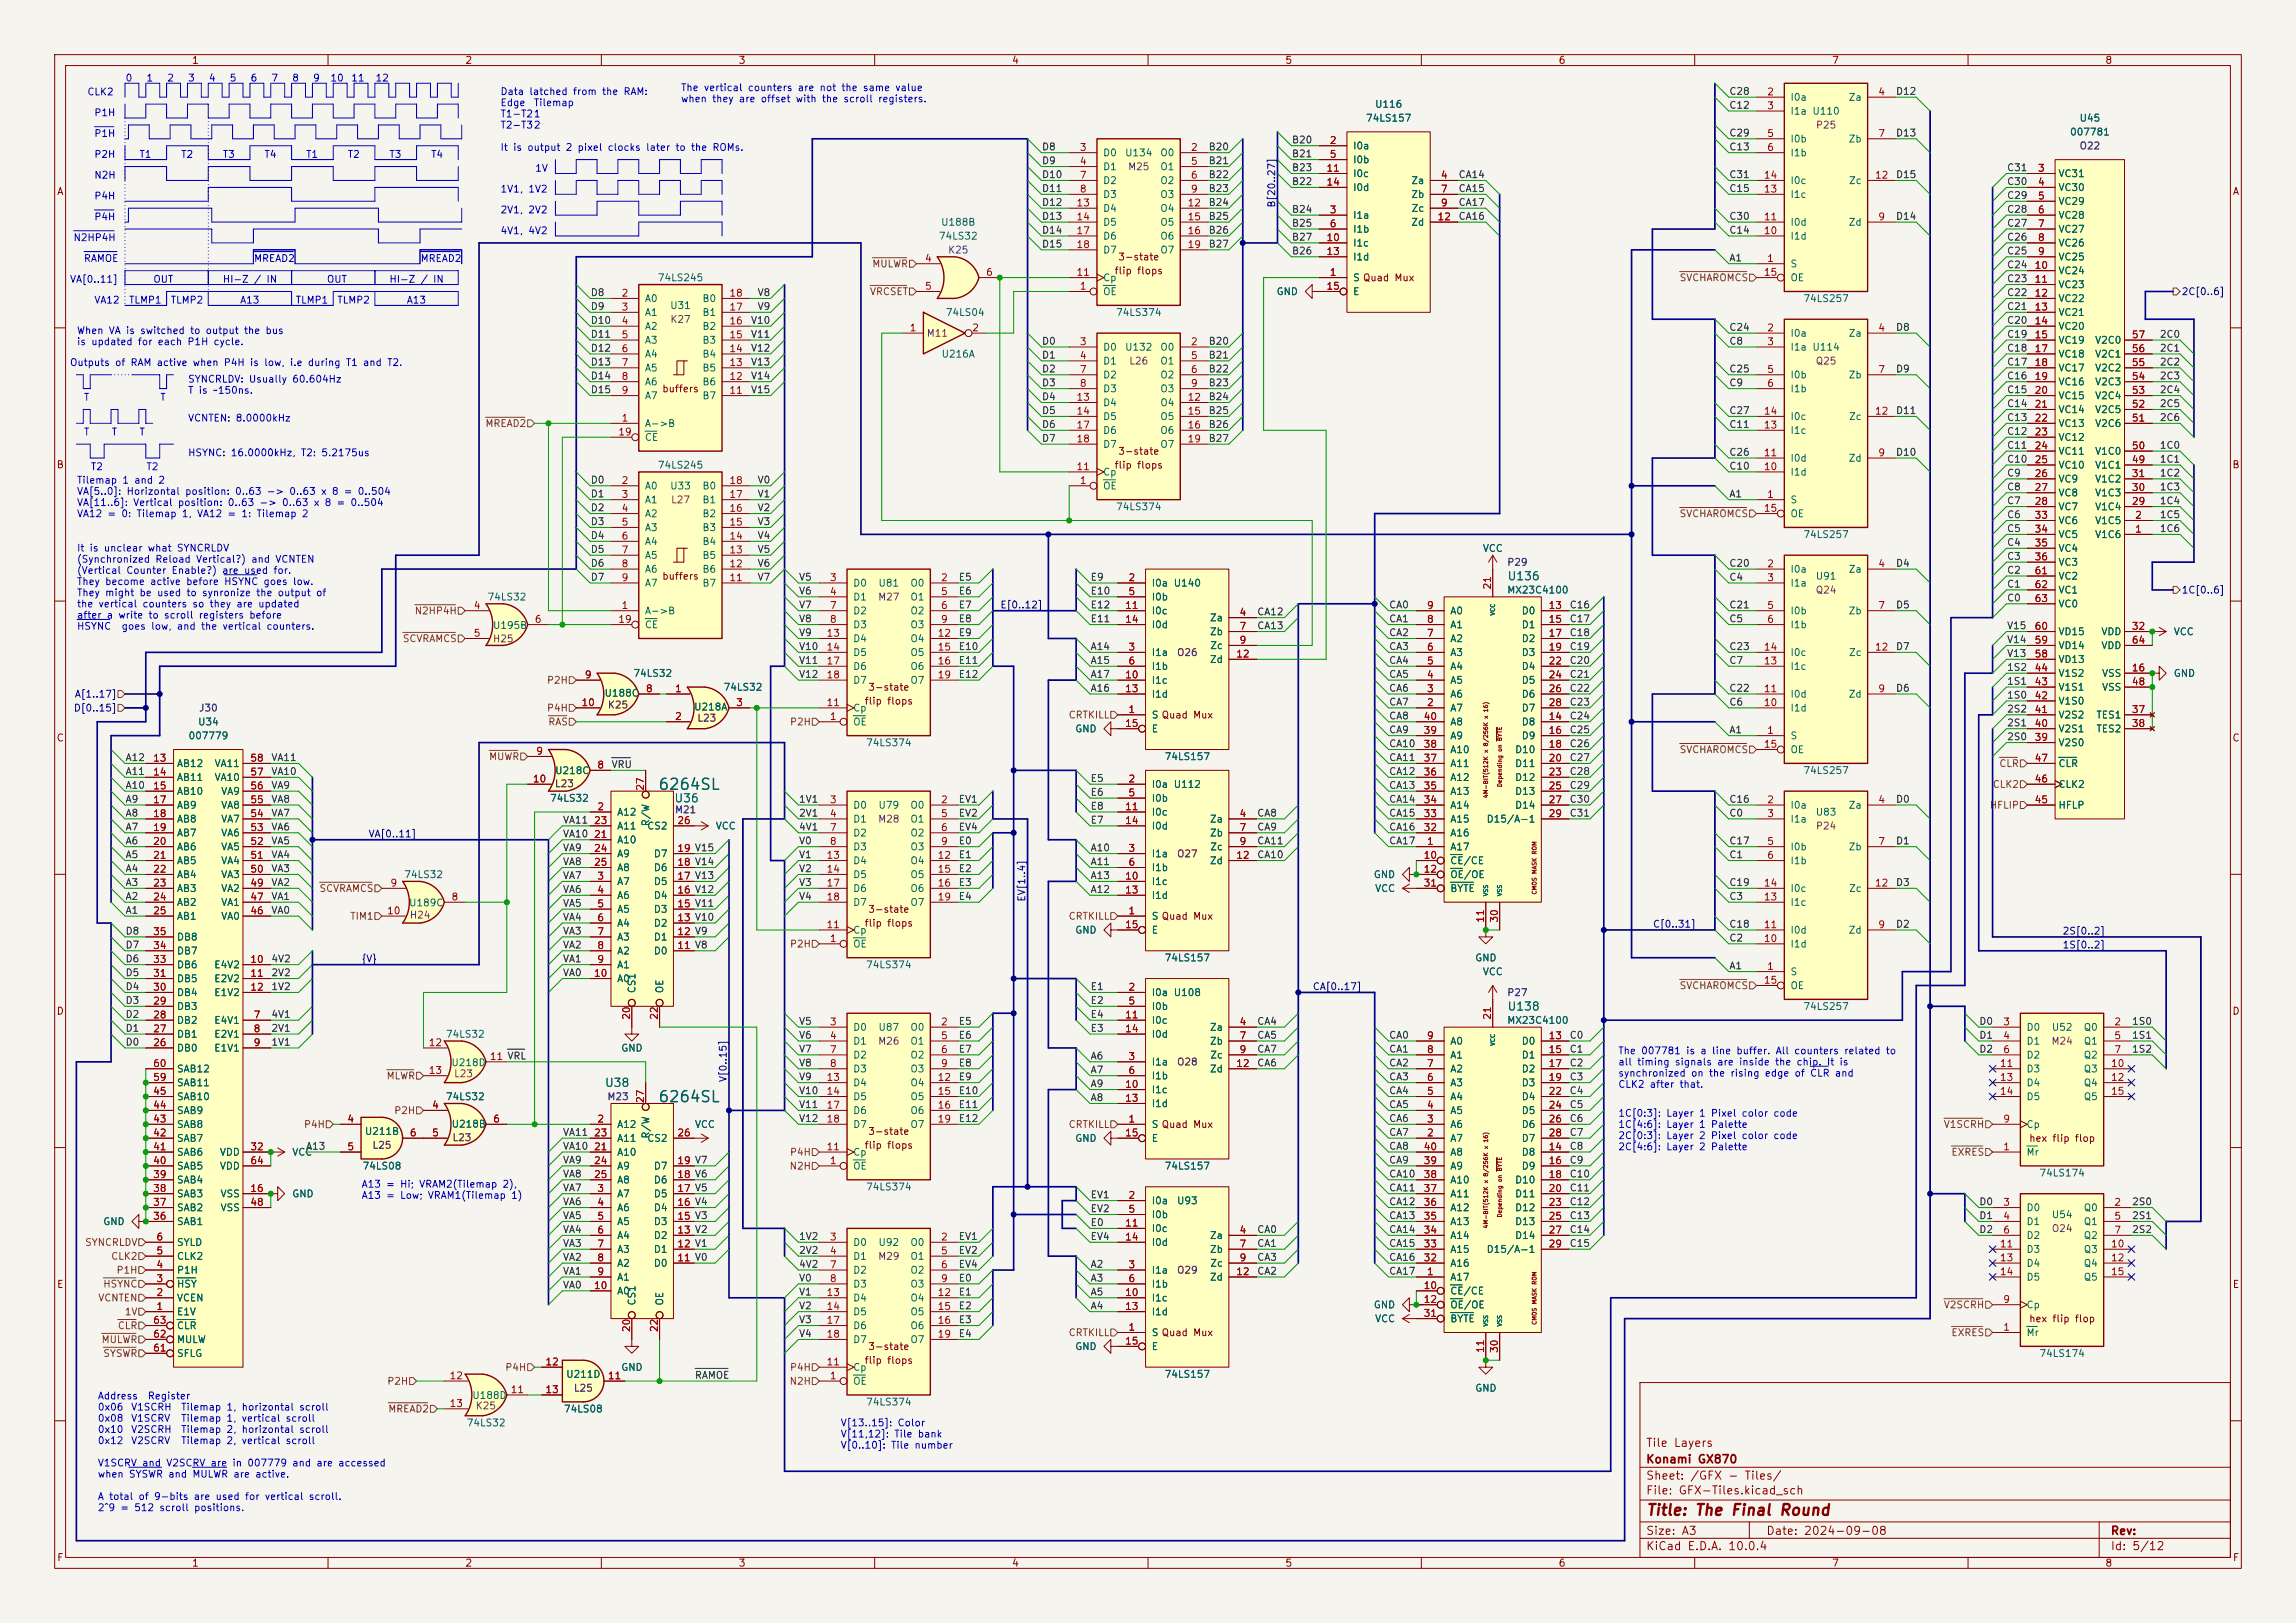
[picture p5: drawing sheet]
<svg xmlns="http://www.w3.org/2000/svg" width="420mm" height="297mm" viewBox="0 0 420 297" stroke-linecap="round" stroke-linejoin="round" font-family="sans-serif">
<defs><g id="words">
<g font-size="2" fill="#006464">
<text x="120.3" y="145">6264SL</text>
<text x="120.3" y="202.2">6264SL</text>
</g>
<text font-size="2" fill="#840000" x="301" y="277.8">Title: The Final Round</text>
<g font-size="1.5" fill="#006464">
<text x="275.6" y="106.6">U136</text>
<text x="123.2" y="147.2">U36</text>
<text x="275.6" y="185.3">U138</text>
<text x="110.5" y="199.3">U38</text>
</g>
<g font-size="1.5" fill="#840000">
<text x="301" y="268.1">Konami GX870</text>
<text x="301" y="265.1">Tile Layers</text>
<text x="301" y="273.8">File: GFX-Tiles.kicad_sch</text>
<text x="301" y="271.1">Sheet: /GFX - Tiles/</text>
<text x="301" y="281.2">Size: A3</text>
<text x="323" y="281.2">Date: 2024-09-08</text>
<text x="386" y="281.2">Rev:</text>
<text x="301" y="284">KiCad E.D.A. 10.0.4</text>
<text x="386" y="284">Id: 5/12</text>
</g>
<g font-size="1.3" fill="#840000">
<text x="35" y="12">1</text>
<text x="85" y="12">2</text>
<text x="135" y="12">3</text>
<text x="185" y="12">4</text>
<text x="235" y="12">5</text>
<text x="285" y="12">6</text>
<text x="335" y="12">7</text>
<text x="385" y="12">8</text>
<text x="10.3" y="36">A</text>
<text x="408.3" y="36">A</text>
<text x="204.4" y="48">3-state</text>
<text x="203.8" y="50.5">flip flops</text>
<text x="121" y="72.1">buffers</text>
<text x="204.4" y="83.5">3-state</text>
<text x="10.3" y="86">B</text>
<text x="203.8" y="86.1">flip flops</text>
<text x="408.2" y="86">B</text>
<text x="121" y="106.4">buffers</text>
<text x="158" y="129.2">flip flops</text>
<text x="158.7" y="126.7">3-state</text>
<text x="10.3" y="136">C</text>
<text x="408.2" y="136">C</text>
<text x="158.7" y="167.3">3-state</text>
<text x="158" y="169.9">flip flops</text>
<text x="10.3" y="186">D</text>
<text x="408.2" y="186">D</text>
<text x="158.7" y="208">3-state</text>
<text x="371.1" y="209.3">hex flip flop</text>
<text x="158" y="210.5">flip flops</text>
<text x="10.3" y="236">E</text>
<text x="408.3" y="236">E</text>
<text x="371.1" y="242.3">hex flip flop</text>
<text x="158" y="249.9">flip flops</text>
<text x="158.7" y="247.4">3-state</text>
<text x="10.3" y="286">F</text>
<text x="35" y="287">1</text>
<text x="85" y="287">2</text>
<text x="135" y="287">3</text>
<text x="185" y="287">4</text>
<text x="235" y="287">5</text>
<text x="285" y="287">6</text>
<text x="335" y="287">7</text>
<text x="385" y="287">8</text>
<text x="408.3" y="286">F</text>
</g>
<g font-size="1.3" fill="#0000c2">
<text x="15.9" y="17.8">CLK2</text>
<text x="22.9" y="15.2">0</text>
<text x="26.7" y="15.2">1</text>
<text x="30.5" y="15.2">2</text>
<text x="34.3" y="15.2">3</text>
<text x="38.1" y="15.2">4</text>
<text x="41.9" y="15.2">5</text>
<text x="45.7" y="15.2">6</text>
<text x="49.5" y="15.2">7</text>
<text x="53.3" y="15.2">8</text>
<text x="57.1" y="15.2">9</text>
<text x="60.3" y="15.2">10</text>
<text x="64.1" y="15.2">11</text>
<text x="68.6" y="15.2">12</text>
<text x="91.4" y="17.7">Data latched from the RAM:</text>
<text x="124.5" y="17">The vertical counters are not the same value</text>
<text x="17.1" y="21.6">P1H</text>
<text x="91.4" y="19.7">Edge</text>
<text x="91.4" y="21.8">T1-T21</text>
<text x="91.4" y="23.8">T2-T32</text>
<text x="97.5" y="19.7">Tilemap</text>
<text x="124.5" y="19">when they are offset with the scroll registers.</text>
<text x="17.1" y="25.4">P1H</text>
<text x="17.1" y="29.2">P2H</text>
<text x="25.4" y="29.2">T1</text>
<text x="33" y="29.2">T2</text>
<text x="40.6" y="29.2">T3</text>
<text x="48.3" y="29.2">T4</text>
<text x="55.9" y="29.2">T1</text>
<text x="63.5" y="29.2">T2</text>
<text x="71.1" y="29.2">T3</text>
<text x="78.7" y="29.2">T4</text>
<text x="91.4" y="27.9">It is output 2 pixel clocks later to the ROMs.</text>
<text x="17.1" y="33">N2H</text>
<text x="91.4" y="35.5">1V1, 1V2</text>
<text x="97.8" y="31.7">1V</text>
<text x="17.1" y="40.6">P4H</text>
<text x="17.1" y="36.8">P4H</text>
<text x="91.4" y="39.3">2V1, 2V2</text>
<text x="13.3" y="44.4">N2HP4H</text>
<text x="91.4" y="43.2">4V1, 4V2</text>
<text x="12.7" y="52">VA[0..11]</text>
<text x="15.2" y="48.2">RAMOE</text>
<text x="27.9" y="52">OUT</text>
<text x="40.6" y="52">HI-Z / IN</text>
<text x="46.4" y="48.2">MREAD2</text>
<text x="59.7" y="52">OUT</text>
<text x="71.1" y="52">HI-Z / IN</text>
<text x="76.8" y="48.2">MREAD2</text>
<text x="17.1" y="55.9">VA12</text>
<text x="23.5" y="55.9">TLMP1</text>
<text x="31.1" y="55.9">TLMP2</text>
<text x="43.8" y="55.9">A13</text>
<text x="54" y="55.9">TLMP1</text>
<text x="61.6" y="55.9">TLMP2</text>
<text x="74.3" y="55.9">A13</text>
<text x="14" y="61.4">When VA is switched to output the bus</text>
<text x="14" y="63.5">is updated for each P1H cycle.</text>
<text x="12.7" y="67.3">Outputs of RAM active when P4H is low, i.e during T1 and T2.</text>
<text x="34.3" y="70.3">SYNCRLDV: Usually 60.604Hz</text>
<text x="15.2" y="73.6">T</text>
<text x="29.2" y="73.6">T</text>
<text x="34.3" y="72.4">T is ~150ns.</text>
<text x="34.3" y="77.4">VCNTEN: 8.0000kHz</text>
<text x="15.2" y="80">T</text>
<text x="20.3" y="80">T</text>
<text x="25.4" y="80">T</text>
<text x="34.3" y="83.8">HSYNC: 16.0000kHz, T2: 5.2175us</text>
<text x="14" y="88.8">Tilemap 1 and 2</text>
<text x="16.5" y="86.3">T2</text>
<text x="26.7" y="86.3">T2</text>
<text x="14" y="90.9">VA[5..0]: Horizontal position: 0..63 -&gt; 0..63 x 8 = 0..504</text>
<text x="14" y="92.9">VA[11..6]: Vertical position: 0..63 -&gt; 0..63 x 8 = 0..504</text>
<text x="14" y="94.9">VA12 = 0: Tilemap 1, VA12 = 1: Tilemap 2</text>
<text x="14" y="101.2">It is unclear what SYNCRLDV</text>
<text x="14" y="103.3">(Synchronized Reload Vertical?) and VCNTEN</text>
<text x="14" y="105.3">(Vertical Counter Enable?) are used for.</text>
<text x="14" y="107.4">They become active before HSYNC goes low.</text>
<text x="14" y="109.4">They might be used to synronize the output of</text>
<text x="14" y="111.5">the vertical counters so they are updated</text>
<text x="14" y="113.5">after a write to scroll registers before</text>
<text x="14" y="115.5">HSYNC</text>
<text x="22.1" y="115.5">goes low, and the vertical counters.</text>
<text x="295.9" y="193.2">The 007781 is a line buffer. All counters related to</text>
<text x="295.9" y="195.3">all timing signals are inside the chip. It is</text>
<text x="295.9" y="197.3">synchronized on the rising edge of CLR and</text>
<text x="295.9" y="199.4">CLK2 after that.</text>
<text x="295.9" y="204.7">1C[0:3]: Layer 1 Pixel color code</text>
<text x="295.9" y="206.7">1C[4:6]: Layer 1 Palette</text>
<text x="295.9" y="208.8">2C[0:3]: Layer 2 Pixel color code</text>
<text x="295.9" y="210.8">2C[4:6]: Layer 2 Palette</text>
<text x="66" y="217.6">A13 = Hi; VRAM2(Tilemap 2),</text>
<text x="66" y="219.7">A13 = Low; VRAM1(Tilemap 1)</text>
<text x="17.8" y="256.4">Address</text>
<text x="26.9" y="256.4">Register</text>
<text x="17.8" y="258.4">0x06</text>
<text x="17.8" y="260.5">0x08</text>
<text x="17.8" y="262.5">0x10</text>
<text x="23.9" y="258.4">V1SCRH</text>
<text x="23.9" y="260.5">V1SCRV</text>
<text x="23.9" y="262.5">V2SCRH</text>
<text x="33" y="258.4">Tilemap 1, horizontal scroll</text>
<text x="33" y="260.5">Tilemap 1, vertical scroll</text>
<text x="33" y="262.5">Tilemap 2, horizontal scroll</text>
<text x="153.7" y="261.3">V[13..15]: Color</text>
<text x="153.7" y="263.4">V[11,12]: Tile bank</text>
<text x="17.8" y="264.6">0x12</text>
<text x="17.8" y="268.7">V1SCRV and V2SCRV are in 007779 and are accessed</text>
<text x="23.9" y="264.6">V2SCRV</text>
<text x="33" y="264.6">Tilemap 2, vertical scroll</text>
<text x="153.7" y="265.4">V[0..10]: Tile number</text>
<text x="17.8" y="270.7">when SYSWR and MULWR are active.</text>
<text x="17.8" y="274.8">A total of 9-bits are used for vertical scroll.</text>
<text x="17.8" y="276.8">2^9 = 512 scroll positions.</text>
</g>
<g font-size="1.3" fill="#0f0f0f">
<text x="316.2" y="17.7">C28</text>
<text x="346.7" y="17.7">D12</text>
<text x="316.2" y="20.2">C12</text>
<text x="190.5" y="27.8">D8</text>
<text x="221" y="27.8">B20</text>
<text x="236.2" y="29.1">B21</text>
<text x="236.2" y="26.5">B20</text>
<text x="316.2" y="25.3">C29</text>
<text x="316.2" y="27.8">C13</text>
<text x="346.7" y="25.3">D13</text>
<text x="190.5" y="35.4">D11</text>
<text x="190.5" y="30.4">D9</text>
<text x="190.5" y="32.9">D10</text>
<text x="221" y="35.4">B23</text>
<text x="221" y="30.4">B21</text>
<text x="221" y="32.9">B22</text>
<text x="236.2" y="31.6">B23</text>
<text x="236.2" y="34.2">B22</text>
<text x="266.7" y="32.9">CA14</text>
<text x="266.7" y="35.4">CA15</text>
<text x="316.2" y="32.9">C31</text>
<text x="316.2" y="35.4">C15</text>
<text x="346.7" y="32.9">D15</text>
<text x="367" y="34.2">C30</text>
<text x="367" y="31.6">C31</text>
<text x="190.5" y="40.5">D13</text>
<text x="190.5" y="38">D12</text>
<text x="221" y="38">B24</text>
<text x="221" y="40.5">B25</text>
<text x="236.2" y="39.2">B24</text>
<text x="236.2" y="41.8">B25</text>
<text x="266.7" y="40.5">CA16</text>
<text x="266.7" y="38">CA17</text>
<text x="316.2" y="40.5">C30</text>
<text x="346.7" y="40.5">D14</text>
<text x="367" y="41.8">C27</text>
<text x="367" y="39.2">C28</text>
<text x="367" y="36.7">C29</text>
<text x="190.5" y="45.6">D15</text>
<text x="190.5" y="43.1">D14</text>
<text x="221" y="45.6">B27</text>
<text x="221" y="43.1">B26</text>
<text x="236.2" y="46.9">B26</text>
<text x="236.2" y="44.3">B27</text>
<text x="316.2" y="43.1">C14</text>
<text x="367" y="46.9">C25</text>
<text x="367" y="44.3">C26</text>
<text x="316.2" y="48.1">A1</text>
<text x="367" y="51.9">C23</text>
<text x="367" y="49.4">C24</text>
<text x="107.9" y="57">D9</text>
<text x="107.9" y="59.6">D10</text>
<text x="107.9" y="54.5">D8</text>
<text x="137.3" y="59.6">V10</text>
<text x="138.5" y="57">V9</text>
<text x="138.5" y="54.5">V8</text>
<text x="367" y="59.6">C20</text>
<text x="367" y="57">C21</text>
<text x="367" y="54.5">C22</text>
<text x="107.9" y="62.1">D11</text>
<text x="107.9" y="64.6">D12</text>
<text x="137.3" y="62.1">V11</text>
<text x="137.3" y="64.6">V12</text>
<text x="190.5" y="63.4">D0</text>
<text x="190.5" y="65.9">D1</text>
<text x="221" y="63.4">B20</text>
<text x="221" y="65.9">B21</text>
<text x="316.2" y="63.4">C8</text>
<text x="316.2" y="60.8">C24</text>
<text x="346.7" y="60.8">D8</text>
<text x="367" y="62.1">C19</text>
<text x="367" y="64.6">C18</text>
<text x="395" y="64.6">2C1</text>
<text x="395" y="62.1">2C0</text>
<text x="107.9" y="67.2">D13</text>
<text x="107.9" y="69.7">D14</text>
<text x="137.3" y="69.7">V14</text>
<text x="137.3" y="67.2">V13</text>
<text x="190.5" y="68.5">D2</text>
<text x="190.5" y="71">D3</text>
<text x="221" y="71">B23</text>
<text x="221" y="68.5">B22</text>
<text x="316.2" y="71">C9</text>
<text x="316.2" y="68.5">C25</text>
<text x="346.7" y="68.5">D9</text>
<text x="367" y="67.2">C17</text>
<text x="367" y="69.7">C16</text>
<text x="395" y="69.7">2C3</text>
<text x="395" y="67.2">2C2</text>
<text x="107.9" y="72.3">D15</text>
<text x="137.3" y="72.3">V15</text>
<text x="190.5" y="76.1">D5</text>
<text x="190.5" y="73.5">D4</text>
<text x="221" y="76.1">B25</text>
<text x="221" y="73.5">B24</text>
<text x="316.2" y="76.1">C27</text>
<text x="346.7" y="76.1">D11</text>
<text x="367" y="72.3">C15</text>
<text x="367" y="74.8">C14</text>
<text x="367" y="77.3">C13</text>
<text x="395" y="74.8">2C5</text>
<text x="395" y="72.3">2C4</text>
<text x="395" y="77.3">2C6</text>
<text x="190.5" y="78.6">D6</text>
<text x="190.5" y="81.2">D7</text>
<text x="221" y="81.2">B27</text>
<text x="221" y="78.6">B26</text>
<text x="316.2" y="83.7">C26</text>
<text x="316.2" y="78.6">C11</text>
<text x="346.7" y="83.7">D10</text>
<text x="367" y="79.9">C12</text>
<text x="367" y="82.4">C11</text>
<text x="395" y="82.4">1C0</text>
<text x="107.9" y="88.8">D0</text>
<text x="138.5" y="88.8">V0</text>
<text x="316.2" y="86.2">C10</text>
<text x="367" y="87.5">C9</text>
<text x="367" y="85">C10</text>
<text x="395" y="87.5">1C2</text>
<text x="395" y="85">1C1</text>
<text x="107.9" y="93.9">D2</text>
<text x="107.9" y="91.3">D1</text>
<text x="138.5" y="93.9">V2</text>
<text x="138.5" y="91.3">V1</text>
<text x="316.2" y="91.3">A1</text>
<text x="367" y="92.6">C7</text>
<text x="367" y="90">C8</text>
<text x="367" y="95.1">C6</text>
<text x="395" y="95.1">1C5</text>
<text x="395" y="90">1C3</text>
<text x="395" y="92.6">1C4</text>
<text x="107.9" y="96.4">D3</text>
<text x="107.9" y="98.9">D4</text>
<text x="107.9" y="101.5">D5</text>
<text x="138.5" y="96.4">V3</text>
<text x="138.5" y="101.5">V5</text>
<text x="138.5" y="98.9">V4</text>
<text x="367" y="100.2">C4</text>
<text x="367" y="97.7">C5</text>
<text x="395" y="97.7">1C6</text>
<text x="107.9" y="104">D6</text>
<text x="107.9" y="106.6">D7</text>
<text x="138.5" y="104">V6</text>
<text x="138.5" y="106.6">V7</text>
<text x="146" y="106.6">V5</text>
<text x="175.3" y="106.6">E5</text>
<text x="199.4" y="106.6">E9</text>
<text x="316.2" y="104">C20</text>
<text x="316.2" y="106.6">C4</text>
<text x="346.7" y="104">D4</text>
<text x="367" y="102.7">C3</text>
<text x="367" y="105.3">C2</text>
<text x="367" y="107.8">C1</text>
<text x="146" y="111.6">V7</text>
<text x="146" y="109.1">V6</text>
<text x="175.3" y="111.6">E7</text>
<text x="175.3" y="109.1">E6</text>
<text x="199.4" y="109.1">E10</text>
<text x="199.4" y="111.6">E12</text>
<text x="229.9" y="112.9">CA12</text>
<text x="254" y="111.6">CA0</text>
<text x="287" y="111.6">C16</text>
<text x="316.2" y="111.6">C21</text>
<text x="346.7" y="111.6">D5</text>
<text x="367" y="110.4">C0</text>
<text x="146" y="119.3">V10</text>
<text x="146" y="116.7">V9</text>
<text x="146" y="114.2">V8</text>
<text x="175.3" y="116.7">E9</text>
<text x="175.3" y="119.3">E10</text>
<text x="175.3" y="114.2">E8</text>
<text x="199.4" y="119.3">A14</text>
<text x="199.4" y="114.2">E11</text>
<text x="229.9" y="115.4">CA13</text>
<text x="254" y="116.7">CA2</text>
<text x="254" y="119.3">CA3</text>
<text x="254" y="114.2">CA1</text>
<text x="287" y="116.7">C18</text>
<text x="287" y="114.2">C17</text>
<text x="287" y="119.3">C19</text>
<text x="316.2" y="114.2">C5</text>
<text x="316.2" y="119.3">C23</text>
<text x="346.7" y="119.3">D7</text>
<text x="367" y="115.4">V15</text>
<text x="367" y="118">V14</text>
<text x="146" y="124.3">V12</text>
<text x="146" y="121.8">V11</text>
<text x="175.3" y="121.8">E11</text>
<text x="175.3" y="124.3">E12</text>
<text x="199.4" y="124.3">A17</text>
<text x="199.4" y="121.8">A15</text>
<text x="254" y="121.8">CA4</text>
<text x="254" y="124.3">CA5</text>
<text x="287" y="121.8">C20</text>
<text x="287" y="124.3">C21</text>
<text x="316.2" y="121.8">C7</text>
<text x="367" y="123.1">1S2</text>
<text x="367" y="125.6">1S1</text>
<text x="367" y="120.5">V13</text>
<text x="199.4" y="126.9">A16</text>
<text x="254" y="126.9">CA6</text>
<text x="254" y="129.4">CA7</text>
<text x="254" y="132">CA8</text>
<text x="287" y="126.9">C22</text>
<text x="287" y="132">C24</text>
<text x="287" y="129.4">C23</text>
<text x="316.2" y="126.9">C22</text>
<text x="316.2" y="129.4">C6</text>
<text x="346.7" y="126.9">D6</text>
<text x="367" y="130.7">2S2</text>
<text x="367" y="128.1">1S0</text>
<text x="254" y="137">CA10</text>
<text x="254" y="134.5">CA9</text>
<text x="287" y="137">C26</text>
<text x="287" y="134.5">C25</text>
<text x="316.2" y="134.5">A1</text>
<text x="367" y="135.8">2S0</text>
<text x="367" y="133.2">2S1</text>
<text x="22.9" y="139.6">A12</text>
<text x="22.9" y="142.1">A11</text>
<text x="49.5" y="142.1">VA10</text>
<text x="49.5" y="139.6">VA11</text>
<text x="111.8" y="140.8">VRU</text>
<text x="199.4" y="143.4">E5</text>
<text x="254" y="142.1">CA12</text>
<text x="254" y="139.6">CA11</text>
<text x="287" y="139.6">C27</text>
<text x="287" y="142.1">C28</text>
<text x="22.9" y="144.7">A10</text>
<text x="22.9" y="149.7">A8</text>
<text x="22.9" y="147.2">A9</text>
<text x="49.5" y="147.2">VA8</text>
<text x="49.5" y="149.7">VA7</text>
<text x="49.5" y="144.7">VA9</text>
<text x="146" y="149.7">2V1</text>
<text x="146" y="147.2">1V1</text>
<text x="175.3" y="147.2">EV1</text>
<text x="175.3" y="149.7">EV2</text>
<text x="199.4" y="145.9">E6</text>
<text x="199.4" y="148.5">E8</text>
<text x="229.9" y="149.7">CA8</text>
<text x="254" y="144.7">CA13</text>
<text x="254" y="147.2">CA14</text>
<text x="254" y="149.7">CA15</text>
<text x="287" y="147.2">C30</text>
<text x="287" y="144.7">C29</text>
<text x="287" y="149.7">C31</text>
<text x="316.2" y="149.7">C0</text>
<text x="316.2" y="147.2">C16</text>
<text x="346.7" y="147.2">D0</text>
<text x="22.9" y="154.8">A6</text>
<text x="22.9" y="152.3">A7</text>
<text x="49.5" y="154.8">VA5</text>
<text x="49.5" y="152.3">VA6</text>
<text x="102.9" y="153.5">VA10</text>
<text x="102.9" y="151">VA11</text>
<text x="146" y="154.8">V0</text>
<text x="146" y="152.3">4V1</text>
<text x="175.3" y="154.8">E0</text>
<text x="175.3" y="152.3">EV4</text>
<text x="199.4" y="151">E7</text>
<text x="229.9" y="154.8">CA11</text>
<text x="229.9" y="152.3">CA9</text>
<text x="254" y="154.8">CA17</text>
<text x="254" y="152.3">CA16</text>
<text x="316.2" y="154.8">C17</text>
<text x="346.7" y="154.8">D1</text>
<text x="22.9" y="157.4">A5</text>
<text x="22.9" y="159.9">A4</text>
<text x="49.5" y="159.9">VA3</text>
<text x="49.5" y="157.4">VA4</text>
<text x="102.9" y="161.2">VA7</text>
<text x="102.9" y="156.1">VA9</text>
<text x="102.9" y="158.6">VA8</text>
<text x="146" y="159.9">V2</text>
<text x="146" y="157.4">V1</text>
<text x="175.3" y="159.9">E2</text>
<text x="175.3" y="157.4">E1</text>
<text x="199.4" y="158.6">A11</text>
<text x="199.4" y="161.2">A13</text>
<text x="199.4" y="156.1">A10</text>
<text x="229.9" y="157.4">CA10</text>
<text x="316.2" y="157.4">C1</text>
<text x="22.9" y="162.4">A3</text>
<text x="22.9" y="165">A2</text>
<text x="22.9" y="167.5">A1</text>
<text x="49.5" y="167.5">VA0</text>
<text x="49.5" y="165">VA1</text>
<text x="49.5" y="162.4">VA2</text>
<text x="102.9" y="163.7">VA6</text>
<text x="102.9" y="166.2">VA5</text>
<text x="146" y="165">V4</text>
<text x="146" y="162.4">V3</text>
<text x="175.3" y="162.4">E3</text>
<text x="175.3" y="165">E4</text>
<text x="199.4" y="163.7">A12</text>
<text x="316.2" y="162.4">C19</text>
<text x="316.2" y="165">C3</text>
<text x="346.7" y="162.4">D3</text>
<text x="22.9" y="171.3">D8</text>
<text x="22.9" y="173.9">D7</text>
<text x="102.9" y="173.9">VA2</text>
<text x="102.9" y="168.8">VA4</text>
<text x="102.9" y="171.3">VA3</text>
<text x="316.2" y="170.1">C18</text>
<text x="316.2" y="172.6">C2</text>
<text x="346.7" y="170.1">D2</text>
<text x="22.9" y="178.9">D5</text>
<text x="22.9" y="176.4">D6</text>
<text x="49.5" y="178.9">2V2</text>
<text x="49.5" y="176.4">4V2</text>
<text x="102.9" y="178.9">VA0</text>
<text x="102.9" y="176.4">VA1</text>
<text x="316.2" y="177.7">A1</text>
<text x="22.9" y="181.5">D4</text>
<text x="22.9" y="184">D3</text>
<text x="49.5" y="181.5">1V2</text>
<text x="199.4" y="184">E2</text>
<text x="199.4" y="181.5">E1</text>
<text x="22.9" y="189.1">D1</text>
<text x="22.9" y="186.6">D2</text>
<text x="22.9" y="191.6">D0</text>
<text x="49.5" y="186.6">4V1</text>
<text x="49.5" y="191.6">1V1</text>
<text x="49.5" y="189.1">2V1</text>
<text x="146" y="187.8">V5</text>
<text x="146" y="190.4">V6</text>
<text x="175.3" y="190.4">E6</text>
<text x="175.3" y="187.8">E5</text>
<text x="199.4" y="189.1">E3</text>
<text x="199.4" y="186.6">E4</text>
<text x="229.9" y="190.4">CA5</text>
<text x="229.9" y="187.8">CA4</text>
<text x="254" y="190.4">CA0</text>
<text x="287" y="190.4">C0</text>
<text x="361.9" y="190.4">D1</text>
<text x="361.9" y="187.8">D0</text>
<text x="389.9" y="187.8">1S0</text>
<text x="389.9" y="190.4">1S1</text>
<text x="146" y="195.5">V8</text>
<text x="146" y="198">V9</text>
<text x="146" y="192.9">V7</text>
<text x="175.3" y="198">E9</text>
<text x="175.3" y="195.5">E8</text>
<text x="175.3" y="192.9">E7</text>
<text x="199.4" y="196.7">A7</text>
<text x="199.4" y="194.2">A6</text>
<text x="229.9" y="195.5">CA6</text>
<text x="229.9" y="192.9">CA7</text>
<text x="254" y="198">CA3</text>
<text x="254" y="192.9">CA1</text>
<text x="254" y="195.5">CA2</text>
<text x="287" y="198">C3</text>
<text x="287" y="195.5">C2</text>
<text x="287" y="192.9">C1</text>
<text x="361.9" y="192.9">D2</text>
<text x="389.9" y="192.9">1S2</text>
<text x="146" y="203.1">V11</text>
<text x="146" y="200.5">V10</text>
<text x="175.3" y="200.5">E10</text>
<text x="175.3" y="203.1">E11</text>
<text x="199.4" y="199.3">A9</text>
<text x="199.4" y="201.8">A8</text>
<text x="254" y="203.1">CA5</text>
<text x="254" y="200.5">CA4</text>
<text x="287" y="200.5">C4</text>
<text x="287" y="203.1">C5</text>
<text x="102.9" y="208.2">VA11</text>
<text x="146" y="205.6">V12</text>
<text x="175.3" y="205.6">E12</text>
<text x="254" y="208.2">CA7</text>
<text x="254" y="205.6">CA6</text>
<text x="287" y="205.6">C6</text>
<text x="287" y="208.2">C7</text>
<text x="55.9" y="210.7">A13</text>
<text x="102.9" y="213.2">VA9</text>
<text x="102.9" y="210.7">VA10</text>
<text x="102.9" y="215.8">VA8</text>
<text x="254" y="213.2">CA9</text>
<text x="254" y="210.7">CA8</text>
<text x="254" y="215.8">CA10</text>
<text x="287" y="213.2">C9</text>
<text x="287" y="210.7">C8</text>
<text x="287" y="215.8">C10</text>
<text x="102.9" y="218.3">VA7</text>
<text x="102.9" y="220.9">VA6</text>
<text x="199.4" y="219.6">EV1</text>
<text x="254" y="220.9">CA12</text>
<text x="254" y="218.3">CA11</text>
<text x="287" y="220.9">C12</text>
<text x="287" y="218.3">C11</text>
<text x="361.9" y="220.9">D0</text>
<text x="389.9" y="220.9">2S0</text>
<text x="102.9" y="225.9">VA4</text>
<text x="102.9" y="223.4">VA5</text>
<text x="146" y="227.2">1V2</text>
<text x="175.3" y="227.2">EV1</text>
<text x="199.4" y="227.2">EV4</text>
<text x="199.4" y="224.7">E0</text>
<text x="199.4" y="222.1">EV2</text>
<text x="229.9" y="225.9">CA0</text>
<text x="254" y="223.4">CA13</text>
<text x="254" y="225.9">CA14</text>
<text x="287" y="223.4">C13</text>
<text x="287" y="225.9">C14</text>
<text x="361.9" y="223.4">D1</text>
<text x="361.9" y="225.9">D2</text>
<text x="389.9" y="225.9">2S2</text>
<text x="389.9" y="223.4">2S1</text>
<text x="102.9" y="233.6">VA1</text>
<text x="102.9" y="231">VA2</text>
<text x="102.9" y="228.5">VA3</text>
<text x="146" y="232.3">4V2</text>
<text x="146" y="229.7">2V2</text>
<text x="175.3" y="232.3">EV4</text>
<text x="175.3" y="229.7">EV2</text>
<text x="199.4" y="232.3">A2</text>
<text x="229.9" y="228.5">CA1</text>
<text x="229.9" y="233.6">CA2</text>
<text x="229.9" y="231">CA3</text>
<text x="254" y="233.6">CA17</text>
<text x="254" y="231">CA16</text>
<text x="254" y="228.5">CA15</text>
<text x="287" y="228.5">C15</text>
<text x="102.9" y="236.1">VA0</text>
<text x="146" y="234.8">V0</text>
<text x="146" y="237.4">V1</text>
<text x="146" y="239.9">V2</text>
<text x="175.3" y="234.8">E0</text>
<text x="175.3" y="237.4">E1</text>
<text x="175.3" y="239.9">E2</text>
<text x="199.4" y="234.8">A3</text>
<text x="199.4" y="239.9">A4</text>
<text x="199.4" y="237.4">A5</text>
<text x="146" y="245">V4</text>
<text x="146" y="242.4">V3</text>
<text x="175.3" y="242.4">E3</text>
<text x="175.3" y="245">E4</text>
<text x="127" y="252.6">RAMOE</text>
</g>
<g font-size="1.3" fill="#a90000">
<text x="323.1" y="17.8">2</text>
<text x="343.5" y="17.8">4</text>
<text x="323.1" y="20.3">3</text>
<text x="197.4" y="27.9">3</text>
<text x="217.7" y="27.9">2</text>
<text x="243.1" y="26.6">2</text>
<text x="243.1" y="29.2">5</text>
<text x="323.1" y="25.4">5</text>
<text x="323.1" y="27.9">6</text>
<text x="343.5" y="25.4">7</text>
<text x="197.4" y="30.5">4</text>
<text x="197.4" y="33">7</text>
<text x="197.4" y="35.5">8</text>
<text x="217.7" y="30.5">5</text>
<text x="217.7" y="33">6</text>
<text x="217.7" y="35.5">9</text>
<text x="242.5" y="31.7">11</text>
<text x="242.5" y="34.3">14</text>
<text x="263.5" y="33">4</text>
<text x="263.5" y="35.5">7</text>
<text x="322.5" y="35.5">13</text>
<text x="322.5" y="33">14</text>
<text x="342.9" y="33">12</text>
<text x="372.7" y="31.7">3</text>
<text x="372.7" y="34.3">4</text>
<text x="196.8" y="38.1">13</text>
<text x="196.8" y="40.6">14</text>
<text x="217.1" y="38.1">12</text>
<text x="217.1" y="40.6">15</text>
<text x="243.1" y="39.3">3</text>
<text x="243.1" y="41.9">6</text>
<text x="262.8" y="40.6">12</text>
<text x="263.5" y="38.1">9</text>
<text x="322.5" y="40.6">11</text>
<text x="343.5" y="40.6">9</text>
<text x="372.7" y="36.8">5</text>
<text x="372.7" y="39.3">6</text>
<text x="372.7" y="41.9">7</text>
<text x="196.8" y="43.2">17</text>
<text x="196.8" y="45.7">18</text>
<text x="217.1" y="43.2">16</text>
<text x="217.1" y="45.7">19</text>
<text x="242.5" y="44.4">10</text>
<text x="242.5" y="47">13</text>
<text x="322.5" y="43.2">10</text>
<text x="372.7" y="44.4">8</text>
<text x="372.7" y="47">9</text>
<text x="169.1" y="48.2">4</text>
<text x="169.1" y="53.3">5</text>
<text x="180.3" y="50.8">6</text>
<text x="196.8" y="50.8">11</text>
<text x="197.4" y="53.3">1</text>
<text x="242.5" y="53.3">15</text>
<text x="243.1" y="50.8">1</text>
<text x="322.5" y="50.8">15</text>
<text x="323.1" y="48.2">1</text>
<text x="372.1" y="49.5">10</text>
<text x="372.1" y="52">11</text>
<text x="113.6" y="54.6">2</text>
<text x="113.6" y="57.1">3</text>
<text x="113.6" y="59.7">4</text>
<text x="133.3" y="59.7">16</text>
<text x="133.3" y="57.1">17</text>
<text x="133.3" y="54.6">18</text>
<text x="372.1" y="54.6">12</text>
<text x="372.1" y="57.1">13</text>
<text x="372.1" y="59.7">14</text>
<text x="113.6" y="62.2">5</text>
<text x="113.6" y="64.7">6</text>
<text x="133.3" y="64.7">14</text>
<text x="133.3" y="62.2">15</text>
<text x="166.3" y="60.9">1</text>
<text x="177.7" y="60.9">2</text>
<text x="197.4" y="63.5">3</text>
<text x="217.7" y="63.5">2</text>
<text x="323.1" y="60.9">2</text>
<text x="323.1" y="63.5">3</text>
<text x="343.5" y="60.9">4</text>
<text x="372.1" y="62.2">15</text>
<text x="372.1" y="64.7">17</text>
<text x="389.8" y="64.7">56</text>
<text x="389.8" y="62.2">57</text>
<text x="113.6" y="67.3">7</text>
<text x="113.6" y="69.8">8</text>
<text x="133.3" y="69.8">12</text>
<text x="133.3" y="67.3">13</text>
<text x="197.4" y="66">4</text>
<text x="197.4" y="68.6">7</text>
<text x="197.4" y="71.1">8</text>
<text x="217.7" y="66">5</text>
<text x="217.7" y="68.6">6</text>
<text x="217.7" y="71.1">9</text>
<text x="323.1" y="68.6">5</text>
<text x="323.1" y="71.1">6</text>
<text x="343.5" y="68.6">7</text>
<text x="372.1" y="67.3">18</text>
<text x="372.1" y="69.8">19</text>
<text x="389.8" y="69.8">54</text>
<text x="389.8" y="67.3">55</text>
<text x="113.6" y="77.4">1</text>
<text x="113.6" y="72.4">9</text>
<text x="133.3" y="72.4">11</text>
<text x="196.8" y="73.6">13</text>
<text x="196.8" y="76.2">14</text>
<text x="217.1" y="73.6">12</text>
<text x="217.1" y="76.2">15</text>
<text x="322.5" y="76.2">14</text>
<text x="342.9" y="76.2">12</text>
<text x="372.1" y="72.4">20</text>
<text x="372.1" y="74.9">21</text>
<text x="372.1" y="77.4">22</text>
<text x="389.8" y="77.4">51</text>
<text x="389.8" y="74.9">52</text>
<text x="389.8" y="72.4">53</text>
<text x="113" y="80">19</text>
<text x="196.8" y="78.7">17</text>
<text x="196.8" y="81.3">18</text>
<text x="217.1" y="78.7">16</text>
<text x="217.1" y="81.3">19</text>
<text x="322.5" y="83.8">11</text>
<text x="322.5" y="78.7">13</text>
<text x="343.5" y="83.8">9</text>
<text x="372.1" y="80">23</text>
<text x="372.1" y="82.5">24</text>
<text x="389.8" y="82.5">50</text>
<text x="113.6" y="88.9">2</text>
<text x="133.3" y="88.9">18</text>
<text x="196.8" y="86.3">11</text>
<text x="197.4" y="88.9">1</text>
<text x="322.5" y="86.3">10</text>
<text x="372.1" y="85.1">25</text>
<text x="372.1" y="87.6">26</text>
<text x="389.8" y="87.6">31</text>
<text x="389.8" y="85.1">49</text>
<text x="113.6" y="91.4">3</text>
<text x="113.6" y="94">4</text>
<text x="133.3" y="94">16</text>
<text x="133.3" y="91.4">17</text>
<text x="322.5" y="94">15</text>
<text x="323.1" y="91.4">1</text>
<text x="372.1" y="90.1">27</text>
<text x="372.1" y="92.7">28</text>
<text x="372.1" y="95.2">33</text>
<text x="389.8" y="92.7">29</text>
<text x="389.8" y="90.1">30</text>
<text x="390.5" y="95.2">2</text>
<text x="113.6" y="96.5">5</text>
<text x="113.6" y="99">6</text>
<text x="113.6" y="101.6">7</text>
<text x="133.3" y="101.6">13</text>
<text x="133.3" y="99">14</text>
<text x="133.3" y="96.5">15</text>
<text x="372.1" y="97.8">34</text>
<text x="372.1" y="100.3">35</text>
<text x="390.5" y="97.8">1</text>
<text x="113.6" y="104.1">8</text>
<text x="113.6" y="106.7">9</text>
<text x="133.3" y="106.7">11</text>
<text x="133.3" y="104.1">12</text>
<text x="151.7" y="106.7">3</text>
<text x="172" y="106.7">2</text>
<text x="206.3" y="106.7">2</text>
<text x="273" y="108" transform="rotate(-90 273 108)">21</text>
<text x="323.1" y="104.1">2</text>
<text x="323.1" y="106.7">3</text>
<text x="343.5" y="104.1">4</text>
<text x="372.1" y="102.8">36</text>
<text x="372.1" y="105.4">61</text>
<text x="372.1" y="107.9">62</text>
<text x="86.5" y="111.7">4</text>
<text x="113.6" y="111.7">1</text>
<text x="151.7" y="109.2">4</text>
<text x="151.7" y="111.7">7</text>
<text x="172" y="109.2">5</text>
<text x="172" y="111.7">6</text>
<text x="205.7" y="111.7">11</text>
<text x="206.3" y="109.2">5</text>
<text x="226.6" y="113">4</text>
<text x="260.9" y="111.7">9</text>
<text x="283.2" y="111.7">13</text>
<text x="323.1" y="111.7">5</text>
<text x="343.5" y="111.7">7</text>
<text x="372.1" y="110.5">63</text>
<text x="86.5" y="116.8">5</text>
<text x="97.7" y="114.3">6</text>
<text x="113" y="114.3">19</text>
<text x="151.1" y="116.8">13</text>
<text x="151.1" y="119.4">14</text>
<text x="151.7" y="114.3">8</text>
<text x="171.4" y="116.8">12</text>
<text x="171.4" y="119.4">15</text>
<text x="172" y="114.3">9</text>
<text x="205.7" y="114.3">14</text>
<text x="206.3" y="119.4">3</text>
<text x="226.6" y="115.5">7</text>
<text x="226.6" y="118.1">9</text>
<text x="260.9" y="119.4">6</text>
<text x="260.9" y="116.8">7</text>
<text x="260.9" y="114.3">8</text>
<text x="283.2" y="114.3">15</text>
<text x="283.2" y="116.8">17</text>
<text x="283.2" y="119.4">19</text>
<text x="322.5" y="119.4">14</text>
<text x="323.1" y="114.3">6</text>
<text x="342.9" y="119.4">12</text>
<text x="372.1" y="118.1">59</text>
<text x="372.1" y="115.5">60</text>
<text x="389.8" y="115.5">32</text>
<text x="389.8" y="118.1">64</text>
<text x="106.9" y="124.4">9</text>
<text x="151.1" y="121.9">17</text>
<text x="151.1" y="124.4">18</text>
<text x="171.4" y="121.9">16</text>
<text x="171.4" y="124.4">19</text>
<text x="205.7" y="124.4">10</text>
<text x="206.3" y="121.9">6</text>
<text x="226" y="120.6">12</text>
<text x="260.9" y="124.4">4</text>
<text x="260.9" y="121.9">5</text>
<text x="283.2" y="121.9">22</text>
<text x="283.2" y="124.4">24</text>
<text x="322.5" y="121.9">13</text>
<text x="372.1" y="125.7">43</text>
<text x="372.1" y="123.2">44</text>
<text x="372.1" y="120.6">58</text>
<text x="389.8" y="123.2">16</text>
<text x="389.8" y="125.7">48</text>
<text x="106.3" y="129.5">10</text>
<text x="118" y="127">8</text>
<text x="123.4" y="127">1</text>
<text x="134.5" y="129.5">3</text>
<text x="151.1" y="129.5">11</text>
<text x="205.7" y="127">13</text>
<text x="206.3" y="130.8">1</text>
<text x="260.9" y="129.5">2</text>
<text x="260.9" y="127">3</text>
<text x="283.2" y="127">26</text>
<text x="283.2" y="129.5">28</text>
<text x="322.5" y="129.5">10</text>
<text x="322.5" y="127">11</text>
<text x="343.5" y="127">9</text>
<text x="372.1" y="130.8">41</text>
<text x="372.1" y="128.2">42</text>
<text x="389.8" y="130.8">37</text>
<text x="123.4" y="132.1">2</text>
<text x="151.7" y="132.1">1</text>
<text x="205.7" y="133.3">15</text>
<text x="260.3" y="137.1">38</text>
<text x="260.3" y="134.6">39</text>
<text x="260.3" y="132.1">40</text>
<text x="283.2" y="132.1">14</text>
<text x="283.2" y="134.6">16</text>
<text x="283.2" y="137.1">18</text>
<text x="322.5" y="137.1">15</text>
<text x="323.1" y="134.6">1</text>
<text x="372.1" y="135.9">39</text>
<text x="372.1" y="133.3">40</text>
<text x="389.8" y="133.3">38</text>
<text x="27.9" y="139.7">13</text>
<text x="27.9" y="142.2">14</text>
<text x="45.7" y="142.2">57</text>
<text x="45.7" y="139.7">58</text>
<text x="97.4" y="143.5">10</text>
<text x="98" y="138.4">9</text>
<text x="109.1" y="140.9">8</text>
<text x="206.3" y="143.5">2</text>
<text x="260.3" y="142.2">36</text>
<text x="260.3" y="139.7">37</text>
<text x="283.2" y="139.7">20</text>
<text x="283.2" y="142.2">23</text>
<text x="372.1" y="143.5">46</text>
<text x="372.1" y="139.7">47</text>
<text x="27.9" y="144.8">15</text>
<text x="27.9" y="147.3">17</text>
<text x="27.9" y="149.8">18</text>
<text x="45.7" y="149.8">54</text>
<text x="45.7" y="147.3">55</text>
<text x="45.7" y="144.8">56</text>
<text x="109.1" y="148.6">2</text>
<text x="118.1" y="144.8" transform="rotate(-90 118.1 144.8)">27</text>
<text x="151.7" y="147.3">3</text>
<text x="151.7" y="149.8">4</text>
<text x="172" y="147.3">2</text>
<text x="172" y="149.8">5</text>
<text x="205.7" y="148.6">11</text>
<text x="206.3" y="146">5</text>
<text x="226.6" y="149.8">4</text>
<text x="260.3" y="149.8">33</text>
<text x="260.3" y="147.3">34</text>
<text x="260.3" y="144.8">35</text>
<text x="283.2" y="144.8">25</text>
<text x="283.2" y="147.3">27</text>
<text x="283.2" y="149.8">29</text>
<text x="323.1" y="147.3">2</text>
<text x="323.1" y="149.8">3</text>
<text x="343.5" y="147.3">4</text>
<text x="372.1" y="147.3">45</text>
<text x="27.9" y="152.4">19</text>
<text x="27.9" y="154.9">20</text>
<text x="45.7" y="154.9">52</text>
<text x="45.7" y="152.4">53</text>
<text x="108.5" y="153.6">21</text>
<text x="108.5" y="151.1">23</text>
<text x="123.8" y="151.1">26</text>
<text x="151.7" y="152.4">7</text>
<text x="151.7" y="154.9">8</text>
<text x="172" y="152.4">6</text>
<text x="172" y="154.9">9</text>
<text x="205.7" y="151.1">14</text>
<text x="226.6" y="152.4">7</text>
<text x="226.6" y="154.9">9</text>
<text x="260.3" y="152.4">32</text>
<text x="260.9" y="154.9">1</text>
<text x="323.1" y="154.9">5</text>
<text x="343.5" y="154.9">7</text>
<text x="27.9" y="157.5">21</text>
<text x="27.9" y="160">22</text>
<text x="45.7" y="160">50</text>
<text x="45.7" y="157.5">51</text>
<text x="108.5" y="156.2">24</text>
<text x="108.5" y="158.7">25</text>
<text x="109.1" y="161.3">3</text>
<text x="123.8" y="161.3">17 V13</text>
<text x="123.8" y="158.7">18 V14</text>
<text x="123.8" y="156.2">19 V15</text>
<text x="123.8" y="161.3">17</text>
<text x="123.8" y="158.7">18</text>
<text x="123.8" y="156.2">19</text>
<text x="151.1" y="157.5">13</text>
<text x="151.1" y="160">14</text>
<text x="171.4" y="157.5">12</text>
<text x="171.4" y="160">15</text>
<text x="205.7" y="161.3">10</text>
<text x="206.3" y="156.2">3</text>
<text x="206.3" y="158.7">6</text>
<text x="226" y="157.5">12</text>
<text x="260.3" y="157.5">10</text>
<text x="260.3" y="160">12</text>
<text x="323.1" y="157.5">6</text>
<text x="27.9" y="162.5">23</text>
<text x="27.9" y="165.1">24</text>
<text x="27.9" y="167.6">25</text>
<text x="45.7" y="167.6">46</text>
<text x="45.7" y="165.1">47</text>
<text x="45.7" y="162.5">49</text>
<text x="70.7" y="167.6">10</text>
<text x="71.3" y="162.5">9</text>
<text x="82.5" y="165.1">8</text>
<text x="109.1" y="163.8">4</text>
<text x="109.1" y="166.3">5</text>
<text x="123.8" y="166.3">15 V11</text>
<text x="123.8" y="163.8">16 V12</text>
<text x="123.8" y="166.3">15</text>
<text x="123.8" y="163.8">16</text>
<text x="151.1" y="162.5">17</text>
<text x="151.1" y="165.1">18</text>
<text x="171.4" y="162.5">16</text>
<text x="171.4" y="165.1">19</text>
<text x="205.7" y="163.8">13</text>
<text x="206.3" y="167.6">1</text>
<text x="260.3" y="162.5">31</text>
<text x="322.5" y="165.1">13</text>
<text x="322.5" y="162.5">14</text>
<text x="342.9" y="162.5">12</text>
<text x="27.9" y="174">34</text>
<text x="27.9" y="171.4">35</text>
<text x="109.1" y="168.9">6</text>
<text x="109.1" y="171.4">7</text>
<text x="109.1" y="174">8</text>
<text x="123.8" y="174">11 V8</text>
<text x="123.8" y="171.4">12 V9</text>
<text x="123.8" y="168.9">13 V10</text>
<text x="123.8" y="174">11</text>
<text x="123.8" y="171.4">12</text>
<text x="123.8" y="168.9">13</text>
<text x="151.1" y="170.2">11</text>
<text x="151.7" y="172.7">1</text>
<text x="205.7" y="170.2">15</text>
<text x="271.8" y="169" transform="rotate(-90 271.8 169)">11</text>
<text x="274.3" y="169" transform="rotate(-90 274.3 169)">30</text>
<text x="322.5" y="172.7">10</text>
<text x="322.5" y="170.2">11</text>
<text x="343.5" y="170.2">9</text>
<text x="27.9" y="179">31</text>
<text x="27.9" y="176.5">33</text>
<text x="45.7" y="176.5">10</text>
<text x="45.7" y="179">11</text>
<text x="108.5" y="179">10</text>
<text x="109.1" y="176.5">9</text>
<text x="323.1" y="177.8">1</text>
<text x="27.9" y="184.1">29</text>
<text x="27.9" y="181.6">30</text>
<text x="45.7" y="181.6">12</text>
<text x="206.3" y="181.6">2</text>
<text x="206.3" y="184.1">5</text>
<text x="322.5" y="180.3">15</text>
<text x="27.9" y="191.7">26</text>
<text x="27.9" y="189.2">27</text>
<text x="27.9" y="186.7">28</text>
<text x="46.3" y="186.7">7</text>
<text x="46.3" y="189.2">8</text>
<text x="46.3" y="191.7">9</text>
<text x="78.3" y="191.7">12</text>
<text x="115.5" y="186.7" transform="rotate(-90 115.5 186.7)">20</text>
<text x="120.6" y="186.7" transform="rotate(-90 120.6 186.7)">22</text>
<text x="151.7" y="187.9">3</text>
<text x="151.7" y="190.5">4</text>
<text x="172" y="187.9">2</text>
<text x="172" y="190.5">5</text>
<text x="205.7" y="186.7">11</text>
<text x="205.7" y="189.2">14</text>
<text x="226.6" y="187.9">4</text>
<text x="226.6" y="190.5">7</text>
<text x="260.9" y="190.5">9</text>
<text x="273" y="186.7" transform="rotate(-90 273 186.7)">21</text>
<text x="283.2" y="190.5">13</text>
<text x="366.3" y="187.9">3</text>
<text x="366.3" y="190.5">4</text>
<text x="386.6" y="187.9">2</text>
<text x="386.6" y="190.5">5</text>
<text x="27.9" y="195.6">60</text>
<text x="78.3" y="196.8">13</text>
<text x="89.5" y="194.3">11 VRL</text>
<text x="151.7" y="193">7</text>
<text x="151.7" y="195.6">8</text>
<text x="172" y="193">6</text>
<text x="172" y="195.6">9</text>
<text x="206.3" y="194.3">3</text>
<text x="206.3" y="196.8">6</text>
<text x="226" y="195.6">12</text>
<text x="226.6" y="193">9</text>
<text x="260.9" y="195.6">7</text>
<text x="260.9" y="193">8</text>
<text x="283.2" y="193">15</text>
<text x="283.2" y="195.6">17</text>
<text x="365.7" y="195.6">11</text>
<text x="366.3" y="193">6</text>
<text x="386" y="195.6">10</text>
<text x="386.6" y="193">7</text>
<text x="27.9" y="203.2">44</text>
<text x="27.9" y="200.6">45</text>
<text x="27.9" y="198.1">59</text>
<text x="78.9" y="203.2">4</text>
<text x="118.1" y="202" transform="rotate(-90 118.1 202)">27</text>
<text x="151.1" y="198.1">13</text>
<text x="151.1" y="200.6">14</text>
<text x="151.1" y="203.2">17</text>
<text x="171.4" y="198.1">12</text>
<text x="171.4" y="200.6">15</text>
<text x="171.4" y="203.2">16</text>
<text x="205.7" y="199.4">10</text>
<text x="205.7" y="201.9">13</text>
<text x="260.9" y="203.2">4</text>
<text x="260.9" y="200.6">5</text>
<text x="260.9" y="198.1">6</text>
<text x="283.2" y="198.1">19</text>
<text x="283.2" y="200.6">22</text>
<text x="283.2" y="203.2">24</text>
<text x="365.7" y="198.1">13</text>
<text x="365.7" y="200.6">14</text>
<text x="386" y="198.1">12</text>
<text x="386" y="200.6">15</text>
<text x="27.9" y="208.3">42</text>
<text x="27.9" y="205.7">43</text>
<text x="63.4" y="205.7">4</text>
<text x="74.9" y="208.3">6</text>
<text x="78.9" y="208.3">5</text>
<text x="90.1" y="205.7">6</text>
<text x="108.5" y="208.3">23</text>
<text x="109.1" y="205.7">2</text>
<text x="123.8" y="208.3">26</text>
<text x="151.1" y="205.7">18</text>
<text x="171.4" y="205.7">19</text>
<text x="205.7" y="208.3">15</text>
<text x="206.3" y="205.7">1</text>
<text x="260.9" y="208.3">2</text>
<text x="260.9" y="205.7">3</text>
<text x="283.2" y="205.7">26</text>
<text x="283.2" y="208.3">28</text>
<text x="366.3" y="205.7">9</text>
<text x="27.9" y="215.9">39</text>
<text x="27.9" y="213.3">40</text>
<text x="27.9" y="210.8">41</text>
<text x="45.7" y="210.8">32</text>
<text x="45.7" y="213.3">64</text>
<text x="63.4" y="210.8">5</text>
<text x="108.5" y="210.8">21</text>
<text x="108.5" y="213.3">24</text>
<text x="108.5" y="215.9">25</text>
<text x="123.8" y="215.9">18 V6</text>
<text x="123.8" y="213.3">19 V7</text>
<text x="123.8" y="215.9">18</text>
<text x="123.8" y="213.3">19</text>
<text x="151.1" y="210.8">11</text>
<text x="151.7" y="213.3">1</text>
<text x="260.3" y="215.9">38</text>
<text x="260.3" y="213.3">39</text>
<text x="260.3" y="210.8">40</text>
<text x="283.2" y="210.8">14</text>
<text x="283.2" y="213.3">16</text>
<text x="283.2" y="215.9">18</text>
<text x="366.3" y="210.8">1</text>
<text x="27.9" y="221">37</text>
<text x="27.9" y="218.4">38</text>
<text x="45.7" y="218.4">16</text>
<text x="45.7" y="221">48</text>
<text x="109.1" y="218.4">3</text>
<text x="109.1" y="221">4</text>
<text x="123.8" y="221">16 V4</text>
<text x="123.8" y="218.4">17 V5</text>
<text x="123.8" y="221">16</text>
<text x="123.8" y="218.4">17</text>
<text x="206.3" y="219.7">2</text>
<text x="260.3" y="221">36</text>
<text x="260.3" y="218.4">37</text>
<text x="283.2" y="218.4">20</text>
<text x="283.2" y="221">23</text>
<text x="366.3" y="221">3</text>
<text x="386.6" y="221">2</text>
<text x="27.9" y="223.5">36</text>
<text x="28.5" y="227.3">6</text>
<text x="109.1" y="223.5">5</text>
<text x="109.1" y="226">6</text>
<text x="123.8" y="226">13 V2</text>
<text x="123.8" y="223.5">15 V3</text>
<text x="123.8" y="226">13</text>
<text x="123.8" y="223.5">15</text>
<text x="151.7" y="227.3">3</text>
<text x="172" y="227.3">2</text>
<text x="205.7" y="224.8">11</text>
<text x="205.7" y="227.3">14</text>
<text x="206.3" y="222.2">5</text>
<text x="226.6" y="226">4</text>
<text x="260.3" y="226">34</text>
<text x="260.3" y="223.5">35</text>
<text x="283.2" y="223.5">25</text>
<text x="283.2" y="226">27</text>
<text x="366.3" y="223.5">4</text>
<text x="366.3" y="226">6</text>
<text x="386.6" y="223.5">5</text>
<text x="386.6" y="226">7</text>
<text x="28.5" y="232.4">4</text>
<text x="28.5" y="229.8">5</text>
<text x="109.1" y="228.6">7</text>
<text x="109.1" y="231.1">8</text>
<text x="109.1" y="233.7">9</text>
<text x="123.8" y="231.1">11 V0</text>
<text x="123.8" y="228.6">12 V1</text>
<text x="123.8" y="231.1">11</text>
<text x="123.8" y="228.6">12</text>
<text x="151.7" y="229.8">4</text>
<text x="151.7" y="232.4">7</text>
<text x="172" y="229.8">5</text>
<text x="172" y="232.4">6</text>
<text x="206.3" y="232.4">3</text>
<text x="226" y="233.7">12</text>
<text x="226.6" y="228.6">7</text>
<text x="226.6" y="231.1">9</text>
<text x="260.3" y="231.1">32</text>
<text x="260.3" y="228.6">33</text>
<text x="260.9" y="233.7">1</text>
<text x="283.2" y="228.6">29</text>
<text x="365.7" y="228.6">11</text>
<text x="365.7" y="231.1">13</text>
<text x="365.7" y="233.7">14</text>
<text x="386" y="228.6">10</text>
<text x="386" y="231.1">12</text>
<text x="386" y="233.7">15</text>
<text x="28.5" y="237.5">2</text>
<text x="28.5" y="234.9">3</text>
<text x="108.5" y="236.2">10</text>
<text x="151.1" y="237.5">13</text>
<text x="151.7" y="234.9">8</text>
<text x="171.4" y="237.5">12</text>
<text x="172" y="234.9">9</text>
<text x="205.7" y="237.5">10</text>
<text x="206.3" y="234.9">6</text>
<text x="260.3" y="236.2">10</text>
<text x="260.3" y="238.7">12</text>
<text x="366.3" y="238.7">9</text>
<text x="27.9" y="245.1">62</text>
<text x="27.9" y="242.5">63</text>
<text x="28.5" y="240">1</text>
<text x="115.5" y="243.9" transform="rotate(-90 115.5 243.9)">20</text>
<text x="120.6" y="243.9" transform="rotate(-90 120.6 243.9)">22</text>
<text x="151.1" y="240">14</text>
<text x="151.1" y="242.5">17</text>
<text x="151.1" y="245.1">18</text>
<text x="171.4" y="240">15</text>
<text x="171.4" y="242.5">16</text>
<text x="171.4" y="245.1">19</text>
<text x="205.7" y="240">13</text>
<text x="206.3" y="243.8">1</text>
<text x="260.3" y="241.3">31</text>
<text x="366.3" y="243.8">1</text>
<text x="27.9" y="247.6">61</text>
<text x="99.7" y="250.2">12</text>
<text x="151.1" y="250.2">11</text>
<text x="205.7" y="246.4">15</text>
<text x="271.8" y="247.7" transform="rotate(-90 271.8 247.7)">11</text>
<text x="274.3" y="247.7" transform="rotate(-90 274.3 247.7)">30</text>
<text x="82.1" y="252.7">12</text>
<text x="82.1" y="257.8">13</text>
<text x="93.3" y="255.2">11</text>
<text x="99.7" y="255.2">13</text>
<text x="111.1" y="252.7">11</text>
<text x="151.7" y="252.7">1</text>
</g>
<g font-size="1.3" fill="#006464">
<text x="249.8" y="22.6">74LS157</text>
<text x="251.4" y="20">U116</text>
<text x="327.4" y="18.8">I0a</text>
<text x="327.4" y="21.3">I1a U110</text>
<text x="338.1" y="18.8">Za</text>
<text x="380.3" y="22.6">U45</text>
<text x="201.7" y="28.9">D0</text>
<text x="205.7" y="28.9">U134</text>
<text x="212.1" y="28.9">O0</text>
<text x="247.4" y="27.6">I0a</text>
<text x="327.4" y="26.4">I0b</text>
<text x="327.4" y="28.9">I1b</text>
<text x="338.1" y="26.4">Zb</text>
<text x="378.5" y="25.1">007781</text>
<text x="201.7" y="31.5">D1</text>
<text x="201.7" y="34">D2</text>
<text x="212.1" y="31.5">O1</text>
<text x="212.1" y="34">O2</text>
<text x="247.4" y="30.2">I0b</text>
<text x="247.4" y="32.7">I0c</text>
<text x="247.4" y="35.3">I0d</text>
<text x="258" y="34">Za</text>
<text x="327.4" y="34">I0c</text>
<text x="338.1" y="34">Zc</text>
<text x="376.4" y="32.7">VC31</text>
<text x="376.4" y="35.3">VC30</text>
<text x="172" y="41.6">U188B</text>
<text x="201.7" y="36.5">D3</text>
<text x="201.7" y="39.1">D4</text>
<text x="201.7" y="41.6">D5</text>
<text x="212.1" y="36.5">O3</text>
<text x="212.1" y="39.1">O4</text>
<text x="212.1" y="41.6">O5</text>
<text x="247.4" y="40.3">I1a</text>
<text x="258" y="36.5">Zb</text>
<text x="258" y="41.6">Zd</text>
<text x="258.1" y="39.1">Zc</text>
<text x="327.4" y="41.6">I0d</text>
<text x="327.4" y="36.5">I1c</text>
<text x="338.1" y="41.6">Zd</text>
<text x="376.4" y="37.8">VC29</text>
<text x="376.4" y="40.3">VC28</text>
<text x="171.6" y="44.2">74LS32</text>
<text x="201.7" y="44.2">D6</text>
<text x="201.7" y="46.7">D7</text>
<text x="212.1" y="44.2">O6</text>
<text x="212.1" y="46.7">O7</text>
<text x="247.4" y="42.9">I1b</text>
<text x="247.4" y="45.4">I1c</text>
<text x="247.4" y="48">I1d</text>
<text x="327.4" y="44.2">I1d</text>
<text x="376.4" y="42.9">VC27</text>
<text x="376.4" y="45.4">VC26</text>
<text x="376.4" y="48">VC25</text>
<text x="120.2" y="51.8">74LS245</text>
<text x="201.7" y="51.8">Cp</text>
<text x="247.4" y="51.8">S Quad Mux</text>
<text x="247.4" y="51.8">S</text>
<text x="327.4" y="49.2">S</text>
<text x="327.4" y="51.8">OE</text>
<text x="376.4" y="50.5">VC24</text>
<text x="376.4" y="53">VC23</text>
<text x="117.9" y="55.6">A0</text>
<text x="117.9" y="58.1">A1</text>
<text x="122.5" y="56.9">U31</text>
<text x="128.4" y="58.1">B1</text>
<text x="128.4" y="55.6">B0</text>
<text x="172.9" y="58.1">74LS04</text>
<text x="201.7" y="54.3">OE</text>
<text x="204" y="58.1">74LS374</text>
<text x="233.4" y="54.3">GND</text>
<text x="247.4" y="54.3">E</text>
<text x="329.8" y="55.6">74LS257</text>
<text x="376.4" y="55.6">VC22</text>
<text x="376.4" y="58.1">VC21</text>
<text x="117.9" y="60.7">A2</text>
<text x="117.9" y="63.2">A3</text>
<text x="117.9" y="65.7">A4</text>
<text x="128.4" y="65.7">B4</text>
<text x="128.4" y="63.2">B3</text>
<text x="128.4" y="60.7">B2</text>
<text x="172.1" y="65.7">U216A</text>
<text x="201.7" y="64.5">D0</text>
<text x="205.7" y="64.5">U132</text>
<text x="212.1" y="64.5">O0</text>
<text x="327.4" y="61.9">I0a</text>
<text x="327.4" y="64.5">I1a U114</text>
<text x="338.1" y="61.9">Za</text>
<text x="376.4" y="60.7">VC20</text>
<text x="376.4" y="63.2">VC19</text>
<text x="376.4" y="65.7">VC18</text>
<text x="383.1" y="65.7">V2C1</text>
<text x="383.1" y="63.2">V2C0</text>
<text x="117.9" y="68.3">A5</text>
<text x="117.9" y="70.8">A6</text>
<text x="128.4" y="70.8">B6</text>
<text x="128.4" y="68.3">B5</text>
<text x="201.7" y="67">D1</text>
<text x="201.7" y="69.6">D2</text>
<text x="212.1" y="67">O1</text>
<text x="212.1" y="69.6">O2</text>
<text x="327.4" y="69.6">I0b</text>
<text x="338.1" y="69.6">Zb</text>
<text x="376.4" y="68.3">VC17</text>
<text x="376.4" y="70.8">VC16</text>
<text x="383.1" y="70.8">V2C3</text>
<text x="383.1" y="68.3">V2C2</text>
<text x="117.9" y="73.4">A7</text>
<text x="128.4" y="73.4">B7</text>
<text x="201.7" y="72.1">D3</text>
<text x="201.7" y="74.6">D4</text>
<text x="201.7" y="77.2">D5</text>
<text x="212.1" y="72.1">O3</text>
<text x="212.1" y="74.6">O4</text>
<text x="212.1" y="77.2">O5</text>
<text x="327.4" y="72.1">I1b</text>
<text x="327.4" y="77.2">I0c</text>
<text x="338.1" y="77.2">Zc</text>
<text x="376.4" y="73.4">VC15</text>
<text x="376.4" y="75.9">VC14</text>
<text x="383.1" y="75.9">V2C5</text>
<text x="383.1" y="73.4">V2C4</text>
<text x="117.9" y="78.4">A-&gt;B</text>
<text x="117.9" y="81">CE</text>
<text x="201.7" y="79.7">D6</text>
<text x="201.7" y="82.3">D7</text>
<text x="212.1" y="79.7">O6</text>
<text x="212.1" y="82.3">O7</text>
<text x="327.4" y="79.7">I1c</text>
<text x="376.4" y="78.4">VC13</text>
<text x="376.4" y="81">VC12</text>
<text x="376.4" y="83.5">VC11</text>
<text x="383.1" y="83.5">V1C0</text>
<text x="383.1" y="78.4">V2C6</text>
<text x="117.9" y="89.9">A0</text>
<text x="120.2" y="86.1">74LS245</text>
<text x="122.5" y="89.9">U33</text>
<text x="128.4" y="89.9">B0</text>
<text x="201.7" y="89.9">OE</text>
<text x="201.7" y="87.3">Cp</text>
<text x="327.4" y="87.3">I1d</text>
<text x="327.4" y="84.8">I0d</text>
<text x="338.1" y="84.8">Zd</text>
<text x="376.4" y="86.1">VC10</text>
<text x="376.4" y="88.6">VC9</text>
<text x="383.1" y="88.6">V1C2</text>
<text x="383.1" y="86.1">V1C1</text>
<text x="117.9" y="92.4">A1</text>
<text x="117.9" y="95">A2</text>
<text x="128.4" y="95">B2</text>
<text x="128.4" y="92.4">B1</text>
<text x="204" y="93.7">74LS374</text>
<text x="327.4" y="92.4">S</text>
<text x="327.4" y="95">OE</text>
<text x="376.4" y="91.1">VC8</text>
<text x="376.4" y="93.7">VC7</text>
<text x="383.1" y="93.7">V1C4</text>
<text x="383.1" y="91.1">V1C3</text>
<text x="117.9" y="97.5">A3</text>
<text x="117.9" y="100">A4</text>
<text x="128.4" y="100">B4</text>
<text x="128.4" y="97.5">B3</text>
<text x="271.1" y="101.3">VCC</text>
<text x="329.8" y="98.8">74LS257</text>
<text x="376.4" y="96.2">VC6</text>
<text x="376.4" y="98.8">VC5</text>
<text x="376.4" y="101.3">VC4</text>
<text x="383.1" y="98.8">V1C6</text>
<text x="383.1" y="96.2">V1C5</text>
<text x="117.9" y="102.6">A5</text>
<text x="117.9" y="105.1">A6</text>
<text x="117.9" y="107.7">A7</text>
<text x="128.4" y="107.7">B7</text>
<text x="128.4" y="105.1">B6</text>
<text x="128.4" y="102.6">B5</text>
<text x="156" y="107.7">D0</text>
<text x="160.6" y="107.7">U81</text>
<text x="166.4" y="107.7">O0</text>
<text x="210.6" y="107.7">I0a U140</text>
<text x="327.4" y="105.1">I0a</text>
<text x="327.4" y="107.7">I1a</text>
<text x="332" y="106.4">U91</text>
<text x="338.1" y="105.1">Za</text>
<text x="376.4" y="103.8">VC3</text>
<text x="376.4" y="106.4">VC2</text>
<text x="89.1" y="110.2">74LS32</text>
<text x="117.9" y="112.7">A-&gt;B</text>
<text x="156" y="110.2">D1</text>
<text x="156" y="112.7">D2</text>
<text x="166.4" y="110.2">O1</text>
<text x="166.4" y="112.7">O2</text>
<text x="210.6" y="110.2">I0b</text>
<text x="210.6" y="112.7">I0c</text>
<text x="265.2" y="112.7">A0</text>
<text x="275.6" y="108.9">MX23C4100</text>
<text x="278.2" y="112.7">D0</text>
<text x="327.4" y="112.7">I0b</text>
<text x="338.1" y="112.7">Zb</text>
<text x="376.4" y="108.9">VC1</text>
<text x="376.4" y="111.5">VC0</text>
<text x="90.1" y="115.4">U195B</text>
<text x="117.9" y="115.3">CE</text>
<text x="156" y="115.3">D3</text>
<text x="156" y="117.8">D4</text>
<text x="166.4" y="115.3">O3</text>
<text x="166.4" y="117.8">O4</text>
<text x="210.6" y="115.3">I0d</text>
<text x="221.2" y="114">Za</text>
<text x="221.2" y="116.5">Zb</text>
<text x="221.3" y="119.1">Zc</text>
<text x="265.2" y="117.8">A2</text>
<text x="265.2" y="115.3">A1</text>
<text x="278.2" y="115.3">D1</text>
<text x="278.2" y="117.8">D2</text>
<text x="327.4" y="115.3">I1b</text>
<text x="376.4" y="119.1">VD14</text>
<text x="376.4" y="116.5">VD15</text>
<text x="384.3" y="116.5">VDD</text>
<text x="384.3" y="119.1">VDD</text>
<text x="397.5" y="116.5">VCC</text>
<text x="115.7" y="124.2">74LS32</text>
<text x="156" y="120.4">D5</text>
<text x="156" y="122.9">D6</text>
<text x="156" y="125.4">D7</text>
<text x="166.4" y="120.4">O5</text>
<text x="166.4" y="122.9">O6</text>
<text x="166.4" y="125.4">O7</text>
<text x="210.6" y="120.4">I1a</text>
<text x="210.6" y="122.9">I1b</text>
<text x="210.6" y="125.4">I1c</text>
<text x="221.2" y="121.6">Zd</text>
<text x="265.2" y="125.4">A5</text>
<text x="265.2" y="122.9">A4</text>
<text x="265.2" y="120.4">A3</text>
<text x="278.2" y="120.4">D3</text>
<text x="278.2" y="122.9">D4</text>
<text x="278.2" y="125.4">D5</text>
<text x="327.4" y="122.9">I1c</text>
<text x="327.4" y="120.4">I0c</text>
<text x="338.1" y="120.4">Zc</text>
<text x="376.4" y="124.2">V1S2</text>
<text x="376.4" y="121.6">VD13</text>
<text x="384.4" y="124.2">VSS</text>
<text x="397.5" y="124.2">GND</text>
<text x="110.5" y="127.8">U188C</text>
<text x="126.9" y="130.3">U218A</text>
<text x="132.3" y="126.7">74LS32</text>
<text x="156" y="130.5">Cp</text>
<text x="210.6" y="131.8">S Quad Mux</text>
<text x="210.6" y="128">I1d</text>
<text x="210.6" y="131.8">S</text>
<text x="265.2" y="130.5">A7</text>
<text x="265.2" y="128">A6</text>
<text x="278.2" y="128">D6</text>
<text x="278.2" y="130.5">D7</text>
<text x="327.4" y="130.5">I1d</text>
<text x="327.4" y="128">I0d</text>
<text x="338.1" y="128">Zd</text>
<text x="376.4" y="131.8">V2S2</text>
<text x="376.4" y="129.2">V1S0</text>
<text x="376.4" y="126.7">V1S1</text>
<text x="383.4" y="131.8">TES1</text>
<text x="384.4" y="126.7">VSS</text>
<text x="34.4" y="135.6">007779</text>
<text x="36.1" y="133.1">U34</text>
<text x="156" y="133.1">OE</text>
<text x="158.3" y="136.9">74LS374</text>
<text x="196.6" y="134.3">GND</text>
<text x="210.6" y="134.3">E</text>
<text x="265.2" y="135.6">A9</text>
<text x="265.2" y="133.1">A8</text>
<text x="278.2" y="133.1">D8</text>
<text x="278.2" y="135.6">D9</text>
<text x="327.4" y="135.6">S</text>
<text x="376.4" y="136.9">V2S0</text>
<text x="376.4" y="134.3">V2S1</text>
<text x="383.4" y="134.3">TES2</text>
<text x="32.3" y="140.7">AB12</text>
<text x="32.3" y="143.2">AB11</text>
<text x="39.1" y="143.2">VA10</text>
<text x="39.1" y="140.7">VA11</text>
<text x="101.4" y="142">U218C</text>
<text x="212.9" y="139.4">74LS157</text>
<text x="265.2" y="143.2">A12</text>
<text x="265.2" y="140.7">A11</text>
<text x="265.2" y="138.1">A10</text>
<text x="277" y="138.1">D10</text>
<text x="277" y="140.7">D11</text>
<text x="277" y="143.2">D12</text>
<text x="327.4" y="138.1">OE</text>
<text x="329.8" y="141.9">74LS257</text>
<text x="376.4" y="140.7">CLR</text>
<text x="32.3" y="145.8">AB10</text>
<text x="32.3" y="148.3">AB9</text>
<text x="40.4" y="148.3">VA8</text>
<text x="40.4" y="145.8">VA9</text>
<text x="100.5" y="147">74LS32</text>
<text x="112.8" y="149.6">A12</text>
<text x="156" y="148.3">D0</text>
<text x="160.6" y="148.3">U79</text>
<text x="166.4" y="148.3">O0</text>
<text x="210.6" y="144.5">I0a U112</text>
<text x="210.6" y="147">I0b</text>
<text x="210.6" y="149.6">I0c</text>
<text x="265.2" y="148.3">A14</text>
<text x="265.2" y="145.8">A13</text>
<text x="277" y="145.8">D13</text>
<text x="277" y="148.3">D14</text>
<text x="327.4" y="148.3">I0a</text>
<text x="332" y="149.6">U83</text>
<text x="338.1" y="148.3">Za</text>
<text x="376.4" y="148.3">HFLP</text>
<text x="376.4" y="144.5">CLK2</text>
<text x="32.3" y="150.8">AB8</text>
<text x="32.3" y="153.4">AB7</text>
<text x="32.3" y="155.9">AB6</text>
<text x="40.4" y="155.9">VA5</text>
<text x="40.4" y="153.4">VA6</text>
<text x="40.4" y="150.8">VA7</text>
<text x="112.8" y="154.6">A10</text>
<text x="112.8" y="152.1">A11</text>
<text x="118.3" y="152.1">CS2</text>
<text x="119.1" y="151.3" transform="rotate(-90 119.1 151.3)">R/W</text>
<text x="130.8" y="152.1">VCC</text>
<text x="156" y="150.8">D1</text>
<text x="156" y="153.4">D2</text>
<text x="156" y="155.9">D3</text>
<text x="166.4" y="150.8">O1</text>
<text x="166.4" y="153.4">O2</text>
<text x="166.4" y="155.9">O3</text>
<text x="210.6" y="152.1">I0d</text>
<text x="221.2" y="150.8">Za</text>
<text x="221.2" y="153.4">Zb</text>
<text x="221.3" y="155.9">Zc</text>
<text x="265.2" y="155.9">A17</text>
<text x="265.2" y="153.4">A16</text>
<text x="265.2" y="150.8">A15</text>
<text x="271.8" y="150.8">D15/A-1</text>
<text x="327.4" y="150.8">I1a</text>
<text x="327.4" y="155.9">I0b</text>
<text x="338.1" y="155.9">Zb</text>
<text x="32.3" y="158.5">AB5</text>
<text x="32.3" y="161">AB4</text>
<text x="40.4" y="161">VA3</text>
<text x="40.4" y="158.5">VA4</text>
<text x="73.8" y="161">74LS32</text>
<text x="112.8" y="157.2">A9</text>
<text x="112.8" y="159.7">A8</text>
<text x="119.5" y="159.7">D6</text>
<text x="119.5" y="157.2">D7</text>
<text x="156" y="158.5">D4</text>
<text x="156" y="161">D5</text>
<text x="166.4" y="158.5">O4</text>
<text x="166.4" y="161">O5</text>
<text x="210.6" y="157.2">I1a</text>
<text x="210.6" y="159.7">I1b</text>
<text x="221.2" y="158.5">Zd</text>
<text x="251.2" y="161">GND</text>
<text x="265.2" y="158.5">CE/CE</text>
<text x="265.2" y="161">OE/OE</text>
<text x="327.4" y="158.5">I1b</text>
<text x="32.3" y="163.5">AB3</text>
<text x="32.3" y="166.1">AB2</text>
<text x="40.4" y="166.1">VA1</text>
<text x="40.4" y="163.5">VA2</text>
<text x="74.7" y="166.2">U189C</text>
<text x="112.8" y="162.3">A7</text>
<text x="112.8" y="164.8">A6</text>
<text x="112.8" y="167.3">A5</text>
<text x="119.5" y="167.3">D3</text>
<text x="119.5" y="164.8">D4</text>
<text x="119.5" y="162.3">D5</text>
<text x="156" y="163.5">D6</text>
<text x="156" y="166.1">D7</text>
<text x="166.4" y="163.5">O6</text>
<text x="166.4" y="166.1">O7</text>
<text x="210.6" y="162.3">I1c</text>
<text x="210.6" y="164.8">I1d</text>
<text x="251.4" y="163.5">VCC</text>
<text x="265.2" y="163.5">BYTE</text>
<text x="327.4" y="166.1">I1c</text>
<text x="327.4" y="163.5">I0c</text>
<text x="338.1" y="163.5">Zc</text>
<text x="32.3" y="168.6">AB1</text>
<text x="32.3" y="172.4">DB8</text>
<text x="40.4" y="168.6">VA0</text>
<text x="112.8" y="169.9">A4</text>
<text x="112.8" y="172.4">A3</text>
<text x="119.5" y="172.4">D1</text>
<text x="119.5" y="169.9">D2</text>
<text x="156" y="173.7">OE</text>
<text x="156" y="171.2">Cp</text>
<text x="196.6" y="171.2">GND</text>
<text x="210.6" y="168.6">S Quad Mux</text>
<text x="210.6" y="171.2">E</text>
<text x="210.6" y="168.6">S</text>
<text x="327.4" y="173.7">I1d</text>
<text x="327.4" y="171.2">I0d</text>
<text x="338.1" y="171.2">Zd</text>
<text x="32.3" y="177.5">DB6</text>
<text x="32.3" y="175">DB7</text>
<text x="39.1" y="177.5">E4V2</text>
<text x="112.8" y="175">A2</text>
<text x="112.8" y="177.5">A1</text>
<text x="119.5" y="175">D0</text>
<text x="158.3" y="177.5">74LS374</text>
<text x="212.9" y="176.2">74LS157</text>
<text x="269.7" y="176.2">GND</text>
<text x="271.1" y="178.8">VCC</text>
<text x="327.4" y="178.8">S</text>
<text x="32.3" y="185.1">DB3</text>
<text x="32.3" y="182.6">DB4</text>
<text x="32.3" y="180">DB5</text>
<text x="39.1" y="180">E2V2</text>
<text x="39.1" y="182.6">E1V2</text>
<text x="112.8" y="180">A0</text>
<text x="116.5" y="181.9" transform="rotate(-90 116.5 181.9)">CS1</text>
<text x="121.6" y="181.9" transform="rotate(-90 121.6 181.9)">OE</text>
<text x="210.6" y="182.6">I0a U108</text>
<text x="210.6" y="185.1">I0b</text>
<text x="327.4" y="181.3">OE</text>
<text x="329.8" y="185.1">74LS257</text>
<text x="32.3" y="190.2">DB1</text>
<text x="32.3" y="187.7">DB2</text>
<text x="39.1" y="187.7">E4V1</text>
<text x="39.1" y="190.2">E2V1</text>
<text x="81.5" y="190.2">74LS32</text>
<text x="156" y="188.9">D0</text>
<text x="156" y="191.5">D1</text>
<text x="160.6" y="188.9">U87</text>
<text x="166.4" y="188.9">O0</text>
<text x="166.4" y="191.5">O1</text>
<text x="210.6" y="187.7">I0c</text>
<text x="210.6" y="190.2">I0d</text>
<text x="221.2" y="188.9">Za</text>
<text x="221.2" y="191.5">Zb</text>
<text x="265.2" y="191.5">A0</text>
<text x="275.6" y="187.7">MX23C4100</text>
<text x="278.2" y="191.5">D0</text>
<text x="370.6" y="188.9">D0</text>
<text x="370.6" y="191.5">D1</text>
<text x="375.2" y="188.9">U52</text>
<text x="381.1" y="188.9">Q0</text>
<text x="381.1" y="191.5">Q1</text>
<text x="32.3" y="192.7">DB0</text>
<text x="32.3" y="196.6">SAB12</text>
<text x="39.1" y="192.7">E1V1</text>
<text x="82.5" y="195.4">U218D</text>
<text x="113.5" y="192.7">GND</text>
<text x="156" y="194">D2</text>
<text x="156" y="196.6">D3</text>
<text x="166.4" y="194">O2</text>
<text x="166.4" y="196.6">O3</text>
<text x="210.6" y="195.3">I1a</text>
<text x="210.6" y="197.8">I1b</text>
<text x="221.2" y="196.6">Zd</text>
<text x="221.3" y="194">Zc</text>
<text x="265.2" y="196.6">A2</text>
<text x="265.2" y="194">A1</text>
<text x="278.2" y="194">D1</text>
<text x="278.2" y="196.6">D2</text>
<text x="370.6" y="194">D2</text>
<text x="370.6" y="196.6">D3</text>
<text x="381.1" y="194">Q2</text>
<text x="381.1" y="196.6">Q3</text>
<text x="32.3" y="201.6">SAB10</text>
<text x="32.3" y="199.1">SAB11</text>
<text x="81.5" y="201.6">74LS32</text>
<text x="156" y="199.1">D4</text>
<text x="156" y="201.6">D5</text>
<text x="166.4" y="199.1">O4</text>
<text x="166.4" y="201.6">O5</text>
<text x="210.6" y="200.4">I1c</text>
<text x="210.6" y="202.9">I1d</text>
<text x="265.2" y="201.6">A4</text>
<text x="265.2" y="199.1">A3</text>
<text x="278.2" y="199.1">D3</text>
<text x="278.2" y="201.6">D4</text>
<text x="370.6" y="199.1">D4</text>
<text x="370.6" y="201.6">D5</text>
<text x="381.1" y="199.1">Q4</text>
<text x="381.1" y="201.6">Q5</text>
<text x="32.3" y="209.3">SAB7</text>
<text x="32.3" y="206.7">SAB8</text>
<text x="32.3" y="204.2">SAB9</text>
<text x="66.6" y="208">U211B</text>
<text x="82.5" y="206.7">U218B</text>
<text x="112.8" y="206.7">A12</text>
<text x="112.8" y="209.3">A11</text>
<text x="118.3" y="209.3">CS2</text>
<text x="119.1" y="208.5" transform="rotate(-90 119.1 208.5)">R/W</text>
<text x="127" y="206.7">VCC</text>
<text x="156" y="204.2">D6</text>
<text x="156" y="206.7">D7</text>
<text x="166.4" y="204.2">O6</text>
<text x="166.4" y="206.7">O7</text>
<text x="196.6" y="209.3">GND</text>
<text x="210.6" y="206.7">S Quad Mux</text>
<text x="210.6" y="209.3">E</text>
<text x="210.6" y="206.7">S</text>
<text x="265.2" y="209.3">A7</text>
<text x="265.2" y="206.7">A6</text>
<text x="265.2" y="204.2">A5</text>
<text x="278.2" y="204.2">D5</text>
<text x="278.2" y="206.7">D6</text>
<text x="278.2" y="209.3">D7</text>
<text x="370.6" y="206.7">Cp</text>
<text x="32.3" y="214.3">SAB5</text>
<text x="32.3" y="211.8">SAB6</text>
<text x="40.1" y="211.8">VDD</text>
<text x="40.1" y="214.3">VDD</text>
<text x="53.3" y="211.8">VCC</text>
<text x="66.2" y="214.3">74LS08</text>
<text x="112.8" y="211.8">A10</text>
<text x="112.8" y="214.3">A9</text>
<text x="119.5" y="214.3">D7</text>
<text x="156" y="214.3">OE</text>
<text x="156" y="211.8">Cp</text>
<text x="212.9" y="214.3">74LS157</text>
<text x="265.2" y="214.3">A9</text>
<text x="265.2" y="211.8">A8</text>
<text x="278.2" y="211.8">D8</text>
<text x="278.2" y="214.3">D9</text>
<text x="370.6" y="211.8">Mr</text>
<text x="372.9" y="215.6">74LS174</text>
<text x="32.3" y="222">SAB2</text>
<text x="32.3" y="219.4">SAB3</text>
<text x="32.3" y="216.9">SAB4</text>
<text x="40.2" y="219.4">VSS</text>
<text x="40.2" y="222">VSS</text>
<text x="53.3" y="219.4">GND</text>
<text x="112.8" y="219.4">A7</text>
<text x="112.8" y="222">A6</text>
<text x="112.8" y="216.9">A8</text>
<text x="119.5" y="222">D4</text>
<text x="119.5" y="219.4">D5</text>
<text x="119.5" y="216.9">D6</text>
<text x="158.3" y="218.1">74LS374</text>
<text x="210.6" y="220.7">I0a</text>
<text x="215.2" y="220.7">U93</text>
<text x="265.2" y="222">A12</text>
<text x="265.2" y="219.4">A11</text>
<text x="265.2" y="216.9">A10</text>
<text x="277" y="216.9">D10</text>
<text x="277" y="219.4">D11</text>
<text x="277" y="222">D12</text>
<text x="370.6" y="222">D0</text>
<text x="381.1" y="222">Q0</text>
<text x="18.8" y="224.5">GND</text>
<text x="32.3" y="224.5">SAB1</text>
<text x="112.8" y="224.5">A5</text>
<text x="112.8" y="227">A4</text>
<text x="119.5" y="227">D2</text>
<text x="119.5" y="224.5">D3</text>
<text x="210.6" y="223.2">I0b</text>
<text x="210.6" y="225.8">I0c</text>
<text x="221.2" y="227">Za</text>
<text x="265.2" y="227">A14</text>
<text x="265.2" y="224.5">A13</text>
<text x="277" y="224.5">D13</text>
<text x="277" y="227">D14</text>
<text x="370.6" y="224.5">D1</text>
<text x="370.6" y="227">D2</text>
<text x="375.2" y="223.2">U54</text>
<text x="381.1" y="224.5">Q1</text>
<text x="381.1" y="227">Q2</text>
<text x="32.3" y="233.4">P1H</text>
<text x="32.3" y="230.8">CLK2</text>
<text x="32.3" y="228.3">SYLD</text>
<text x="112.8" y="229.6">A3</text>
<text x="112.8" y="232.1">A2</text>
<text x="119.5" y="232.1">D0</text>
<text x="119.5" y="229.6">D1</text>
<text x="156" y="228.3">D0</text>
<text x="156" y="230.8">D1</text>
<text x="156" y="233.4">D2</text>
<text x="160.6" y="228.3">U92</text>
<text x="166.4" y="228.3">O0</text>
<text x="166.4" y="230.8">O1</text>
<text x="166.4" y="233.4">O2</text>
<text x="210.6" y="233.4">I1a</text>
<text x="210.6" y="228.3">I0d</text>
<text x="221.2" y="229.6">Zb</text>
<text x="221.3" y="232.1">Zc</text>
<text x="265.2" y="232.1">A16</text>
<text x="265.2" y="229.6">A15</text>
<text x="271.8" y="229.6">D15/A-1</text>
<text x="370.6" y="229.6">D3</text>
<text x="370.6" y="232.1">D4</text>
<text x="381.1" y="229.6">Q3</text>
<text x="381.1" y="232.1">Q4</text>
<text x="32.3" y="238.5">VCEN</text>
<text x="32.3" y="235.9">HSY</text>
<text x="112.8" y="234.7">A1</text>
<text x="112.8" y="237.2">A0</text>
<text x="116.5" y="239" transform="rotate(-90 116.5 239)">CS1</text>
<text x="121.6" y="239" transform="rotate(-90 121.6 239)">OE</text>
<text x="156" y="235.9">D3</text>
<text x="156" y="238.5">D4</text>
<text x="166.4" y="235.9">O3</text>
<text x="166.4" y="238.5">O4</text>
<text x="210.6" y="235.9">I1b</text>
<text x="210.6" y="238.5">I1c</text>
<text x="221.2" y="234.7">Zd</text>
<text x="251.2" y="239.7">GND</text>
<text x="265.2" y="234.7">A17</text>
<text x="265.2" y="237.2">CE/CE</text>
<text x="265.2" y="239.7">OE/OE</text>
<text x="370.6" y="239.7">Cp</text>
<text x="370.6" y="234.7">D5</text>
<text x="381.1" y="234.7">Q5</text>
<text x="32.3" y="241">E1V</text>
<text x="32.3" y="243.5">CLR</text>
<text x="156" y="241">D5</text>
<text x="156" y="243.5">D6</text>
<text x="166.4" y="241">O5</text>
<text x="166.4" y="243.5">O6</text>
<text x="210.6" y="244.8">S Quad Mux</text>
<text x="210.6" y="241">I1d</text>
<text x="210.6" y="244.8">S</text>
<text x="251.4" y="242.3">VCC</text>
<text x="265.2" y="242.3">BYTE</text>
<text x="370.6" y="244.8">Mr</text>
<text x="32.3" y="248.6">SFLG</text>
<text x="32.3" y="246.1">MULW</text>
<text x="113.5" y="251.2">GND</text>
<text x="156" y="251.2">Cp</text>
<text x="156" y="246.1">D7</text>
<text x="166.4" y="246.1">O7</text>
<text x="196.6" y="247.4">GND</text>
<text x="210.6" y="247.4">E</text>
<text x="372.9" y="248.6">74LS174</text>
<text x="86.3" y="256.3">U188D</text>
<text x="103.5" y="252.4">U211D</text>
<text x="156" y="253.7">OE</text>
<text x="158.3" y="257.5">74LS374</text>
<text x="212.9" y="252.4">74LS157</text>
<text x="269.7" y="255">GND</text>
<text x="85.3" y="261.3">74LS32</text>
<text x="103" y="258.8">74LS08</text>
</g>
<g font-size="1.3" fill="#840084">
<text x="332.1" y="23.8">P25</text>
<text x="380.3" y="27.6">O22</text>
<text x="206.2" y="31.5">M25</text>
<text x="173.3" y="46.7">K25</text>
<text x="122.5" y="59.4">K27</text>
<text x="169.4" y="61.9">M11</text>
<text x="206.5" y="67">L26</text>
<text x="332" y="67">Q25</text>
<text x="122.6" y="92.4">L27</text>
<text x="275.6" y="103.8">P29</text>
<text x="160.5" y="110.2">M27</text>
<text x="332" y="108.9">Q24</text>
<text x="90.1" y="117.8">H25</text>
<text x="215.2" y="120.4">O26</text>
<text x="36.3" y="130.5">J30</text>
<text x="111.1" y="129.9">K25</text>
<text x="127.4" y="132.4">L23</text>
<text x="101.4" y="144.4">L23</text>
<text x="123.4" y="149.1">M21</text>
<text x="160.5" y="150.8">M28</text>
<text x="332.1" y="152.1">P24</text>
<text x="215.2" y="157.2">O27</text>
<text x="74.8" y="168.4">H24</text>
<text x="275.6" y="182.6">P27</text>
<text x="160.5" y="191.5">M26</text>
<text x="375.2" y="191.5">M24</text>
<text x="82.9" y="197.4">L23</text>
<text x="215.2" y="195.3">O28</text>
<text x="111" y="201.6">M23</text>
<text x="82.7" y="209.1">L23</text>
<text x="68" y="210.5">L25</text>
<text x="375.2" y="225.8">O24</text>
<text x="160.5" y="230.8">M29</text>
<text x="215.2" y="233.4">O29</text>
<text x="104.9" y="255">L25</text>
<text x="86.9" y="258.2">K25</text>
</g>
<g font-size="1.3" fill="#000084">
<text x="233.6" y="38.1" transform="rotate(-90 233.6 38.1)">B[20..27]</text>
<text x="399" y="54.3">2C[0..6]</text>
<text x="182.9" y="111.6">E[0..12]</text>
<text x="399" y="108.9">1C[0..6]</text>
<text x="13.4" y="130.5">D[0..15]</text>
<text x="13.6" y="128">A[1..17]</text>
<text x="67.3" y="153.5">VA[0..11]</text>
<text x="187.8" y="165.1" transform="rotate(-90 187.8 165.1)">EV[1..4]</text>
<text x="302.3" y="170.1">C[0..31]</text>
<text x="377.2" y="173.9">1S[0..2]</text>
<text x="377.2" y="171.3">2S[0..2]</text>
<text x="66" y="176.4">{V}</text>
<text x="240" y="181.5">CA[0..17]</text>
<text x="133.2" y="198.1" transform="rotate(-90 133.2 198.1)">V[0..15]</text>
</g>
<g font-size="1.3" fill="#725600">
<text x="159.4" y="49.2">MULWR</text>
<text x="307.1" y="51.8">SVCHAROMCS</text>
<text x="159" y="54.3">VRCSET</text>
<text x="88.7" y="78.4">MREAD2</text>
<text x="307.1" y="95">SVCHAROMCS</text>
<text x="75.7" y="112.7">N2HP4H</text>
<text x="73.6" y="117.8">SCVRAMCS</text>
<text x="99.9" y="125.4">P2H</text>
<text x="99.9" y="130.5">P4H</text>
<text x="195.4" y="131.8">CRTKILL</text>
<text x="100.2" y="133.1">RAS</text>
<text x="144.4" y="133.1">P2H</text>
<text x="89.4" y="139.4">MUWR</text>
<text x="307.1" y="138.1">SVCHAROMCS</text>
<text x="365.6" y="140.7">CLR</text>
<text x="363.9" y="148.3">HFLIP</text>
<text x="364.4" y="144.5">CLK2</text>
<text x="58.3" y="163.5">SCVRAMCS</text>
<text x="64" y="168.6">TIM1</text>
<text x="144.4" y="173.7">P2H</text>
<text x="195.4" y="168.6">CRTKILL</text>
<text x="307.1" y="181.3">SVCHAROMCS</text>
<text x="70.6" y="197.8">MLWR</text>
<text x="55.5" y="206.7">P4H</text>
<text x="72" y="204.2">P2H</text>
<text x="195.4" y="206.7">CRTKILL</text>
<text x="355.4" y="206.7">V1SCRH</text>
<text x="144.3" y="214.3">N2H</text>
<text x="144.4" y="211.8">P4H</text>
<text x="356.8" y="211.8">EXRES</text>
<text x="15.5" y="228.3">SYNCRLDV</text>
<text x="20.2" y="230.8">CLK2</text>
<text x="21.2" y="233.4">P1H</text>
<text x="17.9" y="238.5">VCNTEN</text>
<text x="18.8" y="235.9">HSYNC</text>
<text x="355.4" y="239.7">V2SCRH</text>
<text x="21.4" y="243.5">CLR</text>
<text x="22.7" y="241">1V</text>
<text x="195.4" y="244.8">CRTKILL</text>
<text x="356.8" y="244.8">EXRES</text>
<text x="18.5" y="246.1">MULWR</text>
<text x="18.8" y="248.6">SYSWR</text>
<text x="92.3" y="251.2">P4H</text>
<text x="144.4" y="251.2">P4H</text>
<text x="70.7" y="253.7">P2H</text>
<text x="144.3" y="253.7">N2H</text>
<text x="70.9" y="258.8">MREAD2</text>
</g>
<g font-size=".8" fill="#006464">
<text x="273.6" y="112.7" transform="rotate(-90 273.6 112.7)">VCC</text>
<text x="272.4" y="164.1" transform="rotate(-90 272.4 164.1)">VSS</text>
<text x="274.9" y="164.1" transform="rotate(-90 274.9 164.1)">VSS</text>
<text x="273.6" y="191.5" transform="rotate(-90 273.6 191.5)">VCC</text>
<text x="272.4" y="242.8" transform="rotate(-90 272.4 242.8)">VSS</text>
<text x="274.9" y="242.8" transform="rotate(-90 274.9 242.8)">VSS</text>
</g>
<g font-size=".8" fill="#840000">
<text x="272.4" y="146.1" transform="rotate(-90 272.4 146.1)">4M-BIT(512K x 8/256K x 16)</text>
<text x="274.9" y="144.1" transform="rotate(-90 274.9 144.1)">Depending on BYTE</text>
<text x="281.3" y="163.8" transform="rotate(-90 281.3 163.8)">CMOS MASK ROM</text>
<text x="272.4" y="224.9" transform="rotate(-90 272.4 224.9)">4M-BIT(512K x 8/256K x 16)</text>
<text x="274.9" y="222.9" transform="rotate(-90 274.9 222.9)">Depending on BYTE</text>
<text x="281.3" y="242.5" transform="rotate(-90 281.3 242.5)">CMOS MASK ROM</text>
</g>
</g></defs>
<path d="M0 0h420v297h-420z" fill="#f5f4ef" stroke="#f5f4ef" stroke-width=".18"/>
<g fill="none" stroke="#840000" stroke-width=".18">
<path d="M10 10h400v277h-400zM12 12h396v273h-396zM60 10v2M110 10v2M160 10v2M210 10v2M260 10v2M310 10v2M360 10v2M10 60h2M408 60h2M10 110h2"/>
<path d="M408 110h2M10 160h2M408 160h2M10 210h2M408 210h2M300 253h108v32h-108zM10 260h2M300 278.5h108M300 274.5h108M300 268.5h108M320 278.5v3M384 278.5v6.5"/>
<path d="M408 260h2M60 285v2M110 285v2M160 285v2M210 285v2M260 285v2M300 281.5h108M310 285v2M360 285v2"/>
</g>
<path d="M154.9 185.4h15.3v30.5h-15.3z" fill="#ffffc2"/>
<path d="M154.9 185.4h15.3v30.5h-15.3z" fill="none" stroke="#840000" stroke-width=".25"/>
<g fill="none" stroke="#840000" stroke-width=".18">
<path d="M149.9 188h5M149.9 190.5h5M149.9 193h5M149.9 195.6h5M149.9 198.1h5M170.2 188h5.1M170.2 190.5h5.1M170.2 193h5.1M170.2 195.6h5.1M170.2 198.1h5.1M149.9 213.4h3.8M149.9 210.8h5"/>
<path d="M149.9 200.7h5M149.9 203.2h5M149.9 205.7h5M154.9 210.2l1.3 .6-1.3 .7M170.2 200.7h5.1M170.2 203.2h5.1M170.2 205.7h5.1"/>
<circle cx="154.3" cy="213.4" r=".63"/>
</g>
<path d="M156.1 212.3h2.2" fill="none" stroke="#006464" stroke-width=".18"/>
<path d="M31.7 137.2h12.7v113h-12.7z" fill="#ffffc2"/>
<g fill="none" stroke="#840000" stroke-width=".18">
<path d="M26.7 139.7h5M31.7 137.2h12.7v113h-12.7zM44.4 139.7h5.1M26.7 142.2h5M26.7 144.8h5M26.7 147.3h5M26.7 149.9h5M26.7 152.4h5M26.7 154.9h5M26.7 157.5h5M44.4 142.2h5.1M44.4 144.8h5.1"/>
<path d="M44.4 147.3h5.1M44.4 149.9h5.1M44.4 152.4h5.1M44.4 154.9h5.1M44.4 157.5h5.1M26.7 176.5h5M26.7 179.1h5M26.7 160h5M26.7 162.6h5M26.7 165.1h5M26.7 167.6h5M26.7 174h5"/>
<path d="M26.7 171.5h5M44.4 176.5h5.1M44.4 179.1h5.1M44.4 160h5.1M44.4 162.6h5.1M44.4 165.1h5.1M44.4 167.6h5.1M26.7 186.7h5M26.7 189.2h5M26.7 191.8h5M26.7 181.6h5M26.7 184.2h5"/>
<path d="M26.7 198.1h5M26.7 195.6h5M44.4 186.7h5.1M44.4 189.2h5.1M44.4 191.8h5.1M44.4 181.6h5.1M26.7 218.4h5M26.7 210.8h5M26.7 215.9h5M26.7 213.4h5M26.7 208.3h5M26.7 205.7h5"/>
<path d="M26.7 203.2h5M26.7 200.7h5M44.4 218.4h5.1M44.4 210.8h5.1M44.4 213.4h5.1M26.7 237.5h5M26.7 234.9h3.8M26.7 232.4h5M26.7 229.9h5M26.7 227.3h5M26.7 223.5h5M26.7 221h5"/>
<path d="M44.4 221h5.1M26.7 240h5M26.7 247.6h3.8M26.7 245.1h3.8M26.7 242.6h3.8"/>
<circle cx="31.1" cy="234.9" r=".63"/>
<circle cx="31.1" cy="245.1" r=".63"/>
<circle cx="31.1" cy="242.6" r=".63"/>
<circle cx="31.1" cy="247.6" r=".63"/>
</g>
<path d="M32.4 233.8h3.4M32.4 241.5h3.3" fill="none" stroke="#006464" stroke-width=".18"/>
<path d="M369.6 218.4h15.2v28h-15.2z" fill="#ffffc2"/>
<path d="M369.6 218.4h15.2v28h-15.2z" fill="none" stroke="#840000" stroke-width=".25"/>
<g fill="none" stroke="#840000" stroke-width=".18">
<path d="M364.5 221h5.1M364.5 223.5h5.1M364.5 226.1h5.1M364.5 238.8h5.1M364.5 228.6h5.1M364.5 231.1h5.1M364.5 233.7h5.1M369.6 238.1l1.2 .7-1.2 .6M384.8 221h5.1M384.8 223.5h5.1M384.8 226.1h5.1M384.8 228.6h5.1"/>
<path d="M384.8 231.1h5.1M384.8 233.7h5.1M364.5 243.8h5.1"/>
</g>
<path d="M370.7 242.7h2" fill="none" stroke="#006464" stroke-width=".18"/>
<path d="M369.6 185.4h15.2v28h-15.2z" fill="#ffffc2"/>
<path d="M369.6 185.4h15.2v28h-15.2z" fill="none" stroke="#840000" stroke-width=".25"/>
<g fill="none" stroke="#840000" stroke-width=".18">
<path d="M364.5 188h5.1M364.5 190.5h5.1M364.5 193h5.1M364.5 195.6h5.1M364.5 198.1h5.1M384.8 188h5.1M384.8 190.5h5.1M384.8 193h5.1M384.8 195.6h5.1M384.8 198.1h5.1M364.5 210.8h5.1M364.5 205.7h5.1"/>
<path d="M364.5 200.7h5.1M369.6 205.1l1.2 .6-1.2 .7M384.8 200.7h5.1"/>
</g>
<path d="M370.7 209.7h2" fill="none" stroke="#006464" stroke-width=".18"/>
<path d="M264.2 109.2h17.7v55.9h-17.7z" fill="#ffffc2"/>
<g fill="none" stroke="#840000" stroke-width=".18">
<path d="M259.1 119.4h5.1M259.1 116.8h5.1M259.1 114.3h5.1M259.1 111.8h5.1M264.2 109.2h17.7v55.9h-17.7zM273 104.1v5.1M281.9 119.4h5.1M281.9 116.8h5.1M281.9 114.3h5.1M281.9 111.8h5.1M259.1 129.5h5.1M259.1 127h5.1"/>
<path d="M259.1 124.5h5.1M259.1 121.9h5.1M259.1 132.1h5.1M259.1 134.6h5.1M259.1 137.2h5.1M259.1 139.7h5.1M273.7 133.1v2.5M281.9 129.5h5.1M281.9 127h5.1M281.9 124.5h5.1M281.9 121.9h5.1M281.9 132.1h5.1"/>
<path d="M281.9 134.6h5.1M281.9 137.2h5.1M281.9 139.7h5.1M259.1 154.9h5.1M259.1 157.5h3.8M259.1 142.2h5.1M259.1 144.8h5.1M259.1 147.3h5.1M259.1 149.9h5.1M259.1 152.4h5.1M281.9 142.2h5.1M281.9 144.8h5.1"/>
<path d="M281.9 147.3h5.1M281.9 149.9h5.1M259.1 160h3.8M259.1 162.6h3.8M271.8 165.1v5.1M274.3 165.1v5.1"/>
<circle cx="263.5" cy="157.5" r=".63"/>
<circle cx="263.5" cy="160" r=".63"/>
<circle cx="263.5" cy="162.6" r=".63"/>
</g>
<path d="M265.3 156.4h2.2M265.3 158.9h2.2M265.3 161.5h4.2" fill="none" stroke="#006464" stroke-width=".18"/>
<path d="M209.5 141h15.3v33h-15.3z" fill="#ffffc2"/>
<g fill="none" stroke="#840000" stroke-width=".18">
<path d="M204.5 143.5h5M204.5 156.2h5M204.5 146.1h5M204.5 158.8h5M204.5 148.6h5M204.5 151.1h5M209.5 141h15.3v33h-15.3zM224.8 149.9h5.1M224.8 152.4h5.1M224.8 154.9h5.1M224.8 157.5h5.1M204.5 167.6h5"/>
<path d="M204.5 161.3h5M204.5 163.8h5M204.5 170.2h3.8"/>
<circle cx="208.9" cy="170.2" r=".63"/>
</g>
<path d="M88.9 110.5h3.2M88.9 118.1h3.2" fill="none" stroke="#ffffc2" stroke-width=".18"/>
<g fill="#ffffc2" stroke="#ffffc2" stroke-width=".18">
<path d="M91.5 112.9l5 1.4a5.2 5.2 0 0 1-4.4 3.8z"/>
<path d="M92.1 110.5a5.1 5.1 0 0 1 4.4 3.8l-5 1.3z"/>
</g>
<path d="M88.9 110.5h3.2v7.6h-3.2a6.7 6.7 0 0 0 0-7.6z" fill="#ffffc2"/>
<path d="M92.1 110.5h-3.2a6.6 6.6 0 0 1 0 7.6h3.2M92.1 110.5a5.1 5.1 0 0 1 4.4 3.8 5.2 5.2 0 0 1-4.4 3.8" fill="none" stroke="#840000" stroke-width=".25"/>
<path d="M85.1 111.8h4.3M85.1 116.8h4.3M96.5 114.3h3.8" fill="none" stroke="#840000" stroke-width=".18"/>
<path d="M326.4 144.8h15.2v38.1h-15.2z" fill="#ffffc2"/>
<path d="M326.4 144.8h15.2v38.1h-15.2z" fill="none" stroke="#840000" stroke-width=".25"/>
<g fill="none" stroke="#840000" stroke-width=".18">
<path d="M321.3 147.3h5.1M321.3 149.9h5.1M321.3 154.9h5.1M321.3 157.5h5.1M341.6 147.3h5.1M341.6 154.9h5.1M321.3 177.8h5.1M321.3 170.2h5.1M321.3 172.7h5.1M321.3 162.6h5.1M321.3 165.1h5.1M341.6 170.2h5.1"/>
<path d="M341.6 162.6h5.1M321.3 180.3h3.8"/>
<circle cx="325.8" cy="180.3" r=".63"/>
</g>
<path d="M200.7 25.4h15.2v30.5h-15.2z" fill="#ffffc2"/>
<path d="M200.7 25.4h15.2v30.5h-15.2z" fill="none" stroke="#840000" stroke-width=".25"/>
<g fill="none" stroke="#840000" stroke-width=".18">
<path d="M195.6 27.9h5.1M195.6 30.5h5.1M195.6 33h5.1M195.6 35.6h5.1M195.6 38.1h5.1M215.9 27.9h5.1M215.9 30.5h5.1M215.9 33h5.1M215.9 35.6h5.1M215.9 38.1h5.1M195.6 53.3h3.8M195.6 50.8h5.1"/>
<path d="M195.6 40.6h5.1M195.6 43.2h5.1M195.6 45.7h5.1M200.7 50.2l1.2 .6-1.2 .6M215.9 40.6h5.1M215.9 43.2h5.1M215.9 45.7h5.1"/>
<circle cx="200" cy="53.3" r=".63"/>
</g>
<path d="M201.8 52.2h2.2" fill="none" stroke="#006464" stroke-width=".18"/>
<path d="M154.9 104.1h15.3v30.5h-15.3z" fill="#ffffc2"/>
<path d="M154.9 104.1h15.3v30.5h-15.3z" fill="none" stroke="#840000" stroke-width=".25"/>
<g fill="none" stroke="#840000" stroke-width=".18">
<path d="M149.9 106.7h5M149.9 109.2h5M149.9 111.8h5M149.9 114.3h5M149.9 116.8h5M149.9 119.4h5M170.2 106.7h5.1M170.2 109.2h5.1M170.2 111.8h5.1M170.2 114.3h5.1M170.2 116.8h5.1M170.2 119.4h5.1"/>
<path d="M149.9 132.1h3.8M149.9 129.5h5M149.9 121.9h5M149.9 124.5h5M154.9 128.9l1.3 .6-1.3 .7M170.2 121.9h5.1M170.2 124.5h5.1M127 151.1h2.5M128.3 150.4l1.2 .7M129.5 151.1l-1.2 .8"/>
<circle cx="154.3" cy="132.1" r=".63"/>
</g>
<path d="M156.1 131h2.2" fill="none" stroke="#006464" stroke-width=".18"/>
<path d="M200.7 61h15.2v30.4h-15.2z" fill="#ffffc2"/>
<path d="M200.7 61h15.2v30.4h-15.2z" fill="none" stroke="#840000" stroke-width=".25"/>
<g fill="none" stroke="#840000" stroke-width=".18">
<path d="M195.6 63.5h5.1M195.6 66h5.1M195.6 68.6h5.1M195.6 71.1h5.1M195.6 73.7h5.1M195.6 76.2h5.1M195.6 78.7h5.1M215.9 63.5h5.1M215.9 66h5.1M215.9 68.6h5.1M215.9 71.1h5.1M215.9 73.7h5.1"/>
<path d="M215.9 76.2h5.1M215.9 78.7h5.1M195.6 88.9h3.8M195.6 86.4h5.1M195.6 81.3h5.1M200.7 85.7l1.2 .7-1.2 .6M215.9 81.3h5.1"/>
<circle cx="200" cy="88.9" r=".63"/>
</g>
<path d="M201.8 87.8h2.2" fill="none" stroke="#006464" stroke-width=".18"/>
<path d="M116.8 86.4h15.3v30.4h-15.3z" fill="#ffffc2"/>
<g fill="none" stroke="#840000" stroke-width=".18">
<path d="M111.8 88.9h5M111.8 91.4h5M111.8 94h5M111.8 96.5h5M111.8 99.1h5M132.1 88.9h5.1M132.1 91.4h5.1M132.1 94h5.1M132.1 96.5h5.1M132.1 99.1h5.1M111.8 111.8h5M111.8 101.6h5"/>
<path d="M111.8 104.1h5M111.8 106.7h5M111.8 114.3h3.8M125.1 100.3h-1.3v2.6M125.7 100.3h-.6v2.6h-1.9M132.1 101.6h5.1M132.1 104.1h5.1M132.1 106.7h5.1"/>
<circle cx="116.2" cy="114.3" r=".63"/>
</g>
<path d="M116.8 86.4h15.3v30.4h-15.3z" fill="none" stroke="#840000" stroke-width=".25"/>
<path d="M118 113.2h2.1" fill="none" stroke="#006464" stroke-width=".18"/>
<path d="M171.4 47h3.2M171.4 54.6h3.2" fill="none" stroke="#ffffc2" stroke-width=".18"/>
<g fill="#ffffc2" stroke="#ffffc2" stroke-width=".18">
<path d="M174 49.4l5.1 1.4a5.2 5.2 0 0 1-4.4 3.8z"/>
<path d="M174.7 47a5.1 5.1 0 0 1 4.4 3.8l-5 1.3z"/>
</g>
<path d="M171.4 47h3.2v7.6h-3.2a6.7 6.7 0 0 0 0-7.6z" fill="#ffffc2"/>
<path d="M171.4 47h3.2a5.1 5.1 0 0 1 4.5 3.8 5.2 5.2 0 0 1-4.4 3.8h-3.3a6.6 6.6 0 0 0 0-7.6z" fill="none" stroke="#840000" stroke-width=".25"/>
<path d="M167.6 48.3h4.4M167.6 53.3h4.4M179.1 50.8h3.8" fill="none" stroke="#840000" stroke-width=".18"/>
<path d="M168.9 57.2l7.6 3.8-7.6 3.8z" fill="#ffffc2"/>
<path d="M168.9 57.2l7.6 3.8-7.6 3.8z" fill="none" stroke="#840000" stroke-width=".25"/>
<g fill="none" stroke="#840000" stroke-width=".18">
<path d="M165.1 61h3.8M177.8 61h2.5"/>
<circle cx="177.2" cy="61" r=".63"/>
</g>
<path d="M109.2 123.2h3.2M109.2 130.8h3.2" fill="none" stroke="#ffffc2" stroke-width=".18"/>
<g fill="#ffffc2" stroke="#ffffc2" stroke-width=".18">
<path d="M111.8 125.6l5 1.4a5.2 5.2 0 0 1-4.4 3.8z"/>
<path d="M112.4 123.2a5.1 5.1 0 0 1 4.4 3.8l-4.9 1.3z"/>
</g>
<path d="M109.2 123.2h3.2v7.6h-3.2a6.7 6.7 0 0 0 0-7.6z" fill="#ffffc2"/>
<path d="M112.4 130.8h-3.2a6.6 6.6 0 0 0 0-7.6h3.2a5.1 5.1 0 0 1 4.4 3.8 5.2 5.2 0 0 1-4.4 3.8" fill="none" stroke="#840000" stroke-width=".25"/>
<path d="M105.4 124.5h4.3M105.4 129.5h4.3M116.8 127h3.8" fill="none" stroke="#840000" stroke-width=".18"/>
<path d="M125.7 125.7h3.2M125.7 133.4h3.2" fill="none" stroke="#ffffc2" stroke-width=".18"/>
<g fill="#ffffc2" stroke="#ffffc2" stroke-width=".18">
<path d="M128.3 128.2l5 1.3a5.2 5.2 0 0 1-4.4 3.9z"/>
<path d="M128.9 125.7a5.1 5.1 0 0 1 4.5 3.8l-5 1.3z"/>
</g>
<path d="M125.7 125.7h3.2v7.7h-3.2a6.7 6.7 0 0 0 0-7.7z" fill="#ffffc2"/>
<path d="M125.7 125.7h3.2a5.1 5.1 0 0 1 4.5 3.8 5.2 5.2 0 0 1-4.5 3.9h-3.2a6.6 6.6 0 0 0 0-7.7z" fill="none" stroke="#840000" stroke-width=".25"/>
<path d="M240 53.3v-1.2l-1.2 1.2 1.2 1.3v-1.3h1.3M121.9 127h4.3M121.9 132.1h4.3M133.3 129.5h3.9" fill="none" stroke="#840000" stroke-width=".18"/>
<path d="M326.4 101.6h15.2v38.1h-15.2z" fill="#ffffc2"/>
<path d="M326.4 101.6h15.2v38.1h-15.2z" fill="none" stroke="#840000" stroke-width=".25"/>
<g fill="none" stroke="#840000" stroke-width=".18">
<path d="M321.3 104.1h5.1M321.3 106.7h5.1M321.3 111.8h5.1M321.3 114.3h5.1M321.3 119.4h5.1M341.6 104.1h5.1M341.6 111.8h5.1M341.6 119.4h5.1M321.3 134.6h5.1M321.3 127h5.1M321.3 129.5h5.1M321.3 121.9h5.1"/>
<path d="M321.3 137.2h3.8M341.6 127h5.1"/>
<circle cx="325.8" cy="137.2" r=".63"/>
</g>
<path d="M326.4 58.4h15.2v38.1h-15.2z" fill="#ffffc2"/>
<path d="M326.4 58.4h15.2v38.1h-15.2z" fill="none" stroke="#840000" stroke-width=".25"/>
<g fill="none" stroke="#840000" stroke-width=".18">
<path d="M321.3 61h5.1M321.3 63.5h5.1M321.3 68.6h5.1M321.3 71.1h5.1M321.3 76.2h5.1M321.3 78.7h5.1M341.6 61h5.1M341.6 68.6h5.1M341.6 76.2h5.1M321.3 91.4h5.1M321.3 83.8h5.1M321.3 86.4h5.1"/>
<path d="M321.3 94h3.8M341.6 83.8h5.1"/>
<circle cx="325.8" cy="94" r=".63"/>
</g>
<path d="M73.7 161.3h3.1M73.7 168.9h3.1" fill="none" stroke="#ffffc2" stroke-width=".18"/>
<g fill="#ffffc2" stroke="#ffffc2" stroke-width=".18">
<path d="M76.3 163.7l5 1.4a5.2 5.2 0 0 1-4.4 3.8z"/>
<path d="M76.9 161.3a5.1 5.1 0 0 1 4.4 3.8l-5 1.3z"/>
</g>
<path d="M73.7 161.3h3.1v7.6h-3.1a6.7 6.7 0 0 0 0-7.6z" fill="#ffffc2"/>
<path d="M76.8 161.3h-3.1a6.6 6.6 0 0 1 0 7.6h3.1M76.9 161.3a5.1 5.1 0 0 1 4.4 3.8 5.2 5.2 0 0 1-4.4 3.8" fill="none" stroke="#840000" stroke-width=".25"/>
<path d="M69.8 162.6h4.4M69.8 167.6h4.4M81.3 165.1h3.8M256.5 241.3l1.3 .8M256.5 241.3h2.6M257.8 240.5l-1.3 .8" fill="none" stroke="#840000" stroke-width=".18"/>
<path d="M264.2 188h17.7v55.8h-17.7z" fill="#ffffc2"/>
<g fill="none" stroke="#840000" stroke-width=".18">
<path d="M273 101.6v2.5M273 101.6l-.7 1.3M273 101.6l.8 1.3M259.1 198.1h5.1M259.1 195.6h5.1M259.1 193h5.1M259.1 190.5h5.1M264.2 188h17.7v55.8h-17.7zM273 182.9v5.1M281.9 198.1h5.1M281.9 195.6h5.1M281.9 193h5.1"/>
<path d="M281.9 190.5h5.1M259.1 208.3h5.1M259.1 205.7h5.1M259.1 203.2h5.1M259.1 200.7h5.1M259.1 210.8h5.1M259.1 213.4h5.1M259.1 215.9h5.1M259.1 218.4h5.1M273.7 211.8v2.6M281.9 208.3h5.1M281.9 205.7h5.1"/>
<path d="M281.9 203.2h5.1M281.9 200.7h5.1M281.9 210.8h5.1M281.9 213.4h5.1M281.9 215.9h5.1M281.9 218.4h5.1M257.8 238.8v-1.3l-1.3 1.3 1.3 1.2v-1.2h5.1M259.1 233.7h5.1M259.1 236.2h3.8M259.1 221h5.1M259.1 223.5h5.1M259.1 226.1h5.1"/>
<path d="M259.1 228.6h5.1M259.1 231.1h5.1M281.9 221h5.1M281.9 223.5h5.1M281.9 226.1h5.1M281.9 228.6h5.1M259.1 241.3h3.8M271.8 243.8v6.4h1.2l-1.2 1.3-1.3-1.3h1.3M274.3 243.8v5.1"/>
<circle cx="263.5" cy="238.8" r=".63"/>
<circle cx="263.5" cy="236.2" r=".63"/>
<circle cx="263.5" cy="241.3" r=".63"/>
</g>
<path d="M265.3 235.1h2.2M265.3 237.7h2.2M265.3 240.2h4.2" fill="none" stroke="#006464" stroke-width=".18"/>
<path d="M209.5 217.2h15.3v33h-15.3z" fill="#ffffc2"/>
<g fill="none" stroke="#840000" stroke-width=".18">
<path d="M393.7 123.2h1.3v-1.3l1.2 1.3-1.2 1.3v-1.3M203.2 170.2v-1.3l-1.3 1.3 1.3 1.3v-1.3h1.3M204.5 219.7h5M209.5 217.2h15.3v33h-15.3zM204.5 232.4h5M204.5 222.2h5M204.5 234.9h5M204.5 237.5h5M204.5 224.8h5M204.5 227.3h5M224.8 226.1h5.1M224.8 228.6h5.1"/>
<path d="M224.8 231.1h5.1M224.8 233.7h5.1M203.2 246.4v-1.3l-1.3 1.3 1.3 1.2v-1.2h5.1M204.5 243.8h5M204.5 240h5"/>
<circle cx="208.9" cy="246.4" r=".63"/>
</g>
<path d="M209.5 179.1h15.3v33h-15.3z" fill="#ffffc2"/>
<g fill="none" stroke="#840000" stroke-width=".18">
<path d="M393.7 115.6h2.5M395 114.8l1.2 .8M396.2 115.6l-1.2 .7M209.5 179.1h15.3v33h-15.3zM204.5 181.6h5M204.5 194.3h5M204.5 184.2h5M204.5 196.9h5M204.5 199.4h5M204.5 186.7h5M204.5 189.2h5M224.8 188h5.1"/>
<path d="M224.8 190.5h5.1M224.8 193h5.1M224.8 195.6h5.1M204.5 205.7h5M204.5 201.9h5M204.5 208.3h3.8"/>
<circle cx="208.9" cy="208.3" r=".63"/>
</g>
<path d="M326.4 15.2h15.2v38.1h-15.2z" fill="#ffffc2"/>
<path d="M326.4 15.2h15.2v38.1h-15.2z" fill="none" stroke="#840000" stroke-width=".25"/>
<g fill="none" stroke="#840000" stroke-width=".18">
<path d="M321.3 17.8h5.1M341.6 17.8h5.1M321.3 20.3h5.1M321.3 25.4h5.1M321.3 27.9h5.1M321.3 33h5.1M321.3 35.6h5.1M341.6 25.4h5.1M341.6 33h5.1M321.3 48.3h5.1M321.3 40.6h5.1M321.3 43.2h5.1"/>
<path d="M321.3 50.8h3.8M341.6 40.6h5.1"/>
<circle cx="325.8" cy="50.8" r=".63"/>
</g>
<path d="M116.8 52.1h15.3v30.5h-15.3z" fill="#ffffc2"/>
<g fill="none" stroke="#840000" stroke-width=".18">
<path d="M111.8 54.6h5M111.8 57.2h5M111.8 59.7h5M132.1 54.6h5.1M132.1 57.2h5.1M132.1 59.7h5.1M111.8 77.5h5M111.8 62.2h5M111.8 64.8h5M111.8 67.3h5M111.8 69.9h5M111.8 72.4h5"/>
<path d="M125.1 66h-1.3v2.6M125.7 66h-.6v2.6h-1.9M132.1 62.2h5.1M132.1 64.8h5.1M132.1 67.3h5.1M132.1 69.9h5.1M132.1 72.4h5.1M111.8 80h3.8"/>
<circle cx="116.2" cy="80" r=".63"/>
</g>
<path d="M116.8 52.1h15.3v30.5h-15.3z" fill="none" stroke="#840000" stroke-width=".25"/>
<path d="M118 78.9h2.1" fill="none" stroke="#006464" stroke-width=".18"/>
<path d="M246.4 24.1h15.2v33.1h-15.2z" fill="#ffffc2"/>
<g fill="none" stroke="#840000" stroke-width=".18">
<path d="M241.3 26.7h5.1M241.3 39.4h5.1M241.3 29.2h5.1M241.3 31.8h5.1M241.3 34.3h5.1M246.4 24.1h15.2v33.1h-15.2zM261.6 33h5.1M261.6 35.6h5.1M261.6 38.1h5.1M241.3 50.8h5.1M241.3 41.9h5.1M241.3 44.5h5.1"/>
<path d="M241.3 47h5.1M241.3 53.3h3.8M261.6 40.6h5.1"/>
<circle cx="245.7" cy="53.3" r=".63"/>
</g>
<path d="M375.9 29.2h12.7v120.7h-12.7z" fill="#ffffc2"/>
<g fill="none" stroke="#840000" stroke-width=".18">
<path d="M370.8 31.8h5.1M370.8 34.3h5.1M370.8 36.8h5.1M370.8 39.4h5.1M375.9 29.2h12.7v120.7h-12.7zM370.8 41.9h5.1M370.8 44.5h5.1M370.8 47h5.1M370.8 49.5h5.1M370.8 52.1h5.1M370.8 54.6h5.1M370.8 57.2h5.1"/>
<path d="M370.8 59.7h5.1M370.8 62.2h5.1M370.8 64.8h5.1M370.8 67.3h5.1M370.8 69.9h5.1M370.8 72.4h5.1M370.8 74.9h5.1M370.8 77.5h5.1M388.6 62.2h5.1M388.6 64.8h5.1M388.6 67.3h5.1M388.6 69.9h5.1"/>
<path d="M388.6 72.4h5.1M388.6 74.9h5.1M388.6 77.5h5.1M370.8 97.8h5.1M370.8 95.3h5.1M370.8 80h5.1M370.8 82.6h5.1M370.8 85.1h5.1M370.8 87.6h5.1M370.8 90.2h5.1M370.8 92.7h5.1M388.6 97.8h5.1"/>
<path d="M388.6 95.3h5.1M388.6 82.6h5.1M388.6 85.1h5.1M388.6 87.6h5.1M388.6 90.2h5.1M388.6 92.7h5.1M370.8 115.6h5.1M370.8 100.3h5.1M370.8 102.9h5.1M370.8 118.1h5.1M370.8 105.4h5.1M370.8 108h5.1"/>
<path d="M370.8 110.5h5.1M388.6 115.6h5.1M388.6 118.1h5.1M370.8 123.2h5.1M370.8 130.8h5.1M370.8 133.4h5.1M370.8 135.9h5.1M370.8 128.3h5.1M370.8 125.7h5.1M370.8 139.7h5.1M370.8 120.7h5.1M388.6 123.2h5.1"/>
<path d="M388.6 130.8h5.1M388.6 133.4h5.1M388.6 125.7h5.1M393.3 130.4l.8 .8M393.3 133l.8 .7M394.1 130.4l-.8 .8M394.1 133l-.8 .7M370.8 147.3h5.1M370.8 143.5h5.1M375.9 142.9l1.3 .6-1.3 .6"/>
</g>
<path d="M376.6 138.6h3.3" fill="none" stroke="#006464" stroke-width=".18"/>
<path d="M81.3 201.9h3.2M81.3 209.6h3.2" fill="none" stroke="#ffffc2" stroke-width=".18"/>
<g fill="#ffffc2" stroke="#ffffc2" stroke-width=".18">
<path d="M83.9 204.4l5 1.3a5.2 5.2 0 0 1-4.4 3.9z"/>
<path d="M84.5 201.9a5.1 5.1 0 0 1 4.4 3.8l-5 1.3z"/>
</g>
<path d="M81.3 201.9h3.2v7.7h-3.2a6.7 6.7 0 0 0 0-7.7z" fill="#ffffc2"/>
<path d="M81.3 201.9h3.2a5.1 5.1 0 0 1 4.4 3.8 5.2 5.2 0 0 1-4.4 3.9h-3.2a6.6 6.6 0 0 0 0-7.7z" fill="none" stroke="#840000" stroke-width=".25"/>
<path d="M77.5 203.2h4.3M77.5 208.3h4.3M88.9 205.7h3.8" fill="none" stroke="#840000" stroke-width=".18"/>
<path d="M69.8 204.5a3.8 3.8 0 0 1 3.8 3.8 3.8 3.8 0 0 1-3.8 3.8z" fill="#ffffc2" stroke="#ffffc2" stroke-width=".18"/>
<path d="M66 204.5h3.8v7.6h-3.8z" fill="#ffffc2"/>
<path d="M66 204.5h3.8a3.8 3.8 0 0 1 3.8 3.8 3.8 3.8 0 0 1-3.8 3.8h-3.8z" fill="none" stroke="#840000" stroke-width=".25"/>
<path d="M62.2 205.7h3.8M62.2 210.8h3.8M73.7 208.3h3.8" fill="none" stroke="#840000" stroke-width=".18"/>
<path d="M81.3 190.5h3.2M81.3 198.1h3.2" fill="none" stroke="#ffffc2" stroke-width=".18"/>
<g fill="#ffffc2" stroke="#ffffc2" stroke-width=".18">
<path d="M83.9 193l5 1.3a5.2 5.2 0 0 1-4.4 3.8z"/>
<path d="M84.5 190.5a5.1 5.1 0 0 1 4.4 3.8l-5 1.3z"/>
</g>
<path d="M81.3 190.5h3.2v7.6h-3.2a6.7 6.7 0 0 0 0-7.6z" fill="#ffffc2"/>
<path d="M81.3 190.5h3.2a5.1 5.1 0 0 1 4.4 3.8 5.2 5.2 0 0 1-4.4 3.8h-3.2a6.6 6.6 0 0 0 0-7.6z" fill="none" stroke="#840000" stroke-width=".25"/>
<path d="M77.5 191.8h4.3M77.5 196.9h4.3M88.9 194.3h3.8" fill="none" stroke="#840000" stroke-width=".18"/>
<path d="M209.5 104.1h15.3v33.1h-15.3z" fill="#ffffc2"/>
<g fill="none" stroke="#840000" stroke-width=".18">
<path d="M204.5 106.7h5M204.5 119.4h5M204.5 109.2h5M204.5 111.8h5M204.5 114.3h5M209.5 104.1h15.3v33.1h-15.3zM224.8 113h5.1M224.8 115.6h5.1M224.8 118.1h5.1M204.5 130.8h5M204.5 121.9h5M204.5 124.5h5"/>
<path d="M204.5 127h5M204.5 133.4h3.8M224.8 120.7h5.1M256.5 162.6l1.3 .7M256.5 162.6h2.6M257.8 160v-1.2l-1.3 1.2 1.3 1.3v-1.3h1.3M257.8 161.8l-1.3 .8M271.8 170.2v1.3h1.2l-1.2 1.2-1.3-1.2h1.3M115.6 188v1.2h1.2l-1.2 1.3-1.3-1.3h1.3M273 180.3l-.7 1.3M273 180.3l.8 1.3M273 180.3v2.6"/>
<path d="M49.5 218.4h1.3v-1.2l1.3 1.2-1.3 1.3v-1.3M49.5 210.8h2.6M50.8 210.1l1.3 .7M52.1 210.8l-1.3 .8M203.2 208.3v-1.3l-1.3 1.3 1.3 1.3v-1.3h1.3"/>
<circle cx="208.9" cy="133.3" r=".63"/>
</g>
<path d="M85.1 251.5h3.2M85.1 259.1h3.2" fill="none" stroke="#ffffc2" stroke-width=".18"/>
<g fill="#ffffc2" stroke="#ffffc2" stroke-width=".18">
<path d="M87.7 253.9l5 1.4a5.2 5.2 0 0 1-4.4 3.8z"/>
<path d="M88.3 251.5a5.1 5.1 0 0 1 4.4 3.8l-5 1.3z"/>
</g>
<path d="M85.1 251.5h3.2v7.6h-3.2a6.7 6.7 0 0 0 0-7.6z" fill="#ffffc2"/>
<path d="M88.3 251.5h-3.2a6.6 6.6 0 0 1 0 7.6h3.2M88.3 251.5a5.1 5.1 0 0 1 4.4 3.8 5.2 5.2 0 0 1-4.4 3.8" fill="none" stroke="#840000" stroke-width=".25"/>
<path d="M81.3 252.7h4.3M81.3 257.8h4.3M92.7 255.3h3.8" fill="none" stroke="#840000" stroke-width=".18"/>
<path d="M106.7 248.9a3.8 3.8 0 0 1 3.8 3.8 3.8 3.8 0 0 1-3.8 3.8z" fill="#ffffc2" stroke="#ffffc2" stroke-width=".18"/>
<path d="M102.9 248.9h3.8v7.6h-3.8z" fill="#ffffc2"/>
<path d="M102.9 248.9h3.8a3.8 3.8 0 0 1 3.8 3.8 3.8 3.8 0 0 1-3.8 3.8h-3.8z" fill="none" stroke="#840000" stroke-width=".25"/>
<path d="M99.1 250.2h3.8M99.1 255.3h3.8M110.5 252.7h3.8" fill="none" stroke="#840000" stroke-width=".18"/>
<path d="M154.9 144.8h15.3v30.5h-15.3z" fill="#ffffc2"/>
<path d="M154.9 144.8h15.3v30.5h-15.3z" fill="none" stroke="#840000" stroke-width=".25"/>
<g fill="none" stroke="#840000" stroke-width=".18">
<path d="M149.9 147.3h5M149.9 149.9h5M149.9 152.4h5M149.9 154.9h5M149.9 157.5h5M170.2 147.3h5.1M170.2 149.9h5.1M170.2 152.4h5.1M170.2 154.9h5.1M170.2 157.5h5.1M149.9 172.7h3.8M149.9 170.2h5"/>
<path d="M149.9 160h5M149.9 162.6h5M149.9 165.1h5M154.9 169.5l1.3 .7-1.3 .6M170.2 160h5.1M170.2 162.6h5.1M170.2 165.1h5.1"/>
<circle cx="154.3" cy="172.7" r=".63"/>
</g>
<path d="M156.1 171.6h2.2" fill="none" stroke="#006464" stroke-width=".18"/>
<path d="M111.8 144.8h11.4v39.4h-11.4z" fill="#ffffc2"/>
<g fill="none" stroke="#840000" stroke-width=".18">
<path d="M107.9 148.6h3.9M107.9 158.8h3.9M107.9 156.2h3.9M107.9 153.7h3.9M107.9 151.1h3.9M111.8 144.8h11.4v39.4h-11.4zM118.1 141v3.8M123.2 158.8h3.8M123.2 156.2h3.8M123.2 151.1h3.8M107.9 161.3h3.9M107.9 163.8h3.9"/>
<path d="M107.9 166.4h3.9M107.9 168.9h3.9M107.9 171.5h3.9M107.9 174h3.9M107.9 176.5h3.9M107.9 179.1h3.9M123.2 161.3h3.8M123.2 163.8h3.8M123.2 166.4h3.8M123.2 168.9h3.8M123.2 171.5h3.8M123.2 174h3.8"/>
<path d="M115.6 184.2v3.8M120.6 184.2v3.8M25.4 223.5v-1.3l-1.3 1.3 1.3 1.3v-1.3h1.3M115.6 245.1v1.3h1.2l-1.2 1.2-1.3-1.2h1.3"/>
<circle cx="118.1" cy="145.4" r=".63"/>
<circle cx="115.6" cy="183.5" r=".63"/>
<circle cx="120.6" cy="183.5" r=".63"/>
</g>
<path d="M111.8 201.9h11.4v39.4h-11.4z" fill="#ffffc2"/>
<g fill="none" stroke="#840000" stroke-width=".18">
<path d="M203.2 133.4v-1.3l-1.3 1.3 1.3 1.2v-1.2h1.3M118.1 198.1v3.8M107.9 205.7h3.9M107.9 218.4h3.9M107.9 215.9h3.9M107.9 213.4h3.9M107.9 210.8h3.9M107.9 208.3h3.9M111.8 201.9h11.4v39.4h-11.4zM123.2 218.4h3.8M123.2 215.9h3.8M123.2 213.4h3.8"/>
<path d="M123.2 208.3h6.3M128.3 207.5l1.2 .8M129.5 208.3l-1.2 .7M107.9 221h3.9M107.9 223.5h3.9M107.9 226.1h3.9M107.9 228.6h3.9M107.9 231.1h3.9M107.9 233.7h3.9M107.9 236.2h3.9M123.2 221h3.8M123.2 223.5h3.8"/>
<path d="M123.2 226.1h3.8M123.2 228.6h3.8M123.2 231.1h3.8M115.6 241.3v3.8M120.6 241.3v3.8"/>
<circle cx="118.1" cy="202.6" r=".63"/>
<circle cx="115.6" cy="240.7" r=".63"/>
<circle cx="120.6" cy="240.7" r=".63"/>
</g>
<path d="M100.3 137.2h3.2M100.3 144.8h3.2" fill="none" stroke="#ffffc2" stroke-width=".18"/>
<g fill="#ffffc2" stroke="#ffffc2" stroke-width=".18">
<path d="M102.9 139.6l5 1.4a5.2 5.2 0 0 1-4.4 3.8z"/>
<path d="M103.5 137.2a5.1 5.1 0 0 1 4.5 3.8l-5 1.3z"/>
</g>
<path d="M100.3 137.2h3.2v7.6h-3.2a6.7 6.7 0 0 0 0-7.6z" fill="#ffffc2"/>
<path d="M103.5 137.2h-3.2a6.6 6.6 0 0 1 0 7.6h3.2M103.5 137.2a5.1 5.1 0 0 1 4.4 3.8 5.2 5.2 0 0 1-4.4 3.8" fill="none" stroke="#840000" stroke-width=".25"/>
<path d="M96.5 138.4h4.3M96.5 143.5h4.3M107.9 141h3.9" fill="none" stroke="#840000" stroke-width=".18"/>
<path d="M154.9 224.8h15.3v30.5h-15.3z" fill="#ffffc2"/>
<path d="M154.9 224.8h15.3v30.5h-15.3z" fill="none" stroke="#840000" stroke-width=".25"/>
<g fill="none" stroke="#840000" stroke-width=".18">
<path d="M241.3 26.7h5.1M241.3 39.4h5.1M241.3 29.2h5.1M241.3 31.8h5.1M241.3 34.3h5.1M261.6 33h5.1M261.6 35.6h5.1M261.6 38.1h5.1M370.8 39.4h5.1M370.8 31.8h5.1M370.8 34.3h5.1M370.8 36.8h5.1"/>
<path d="M241.3 50.8h5.1M241.3 41.9h5.1M241.3 44.5h5.1M241.3 47h5.1M241.3 53.3h3.8M261.6 40.6h5.1M370.8 41.9h5.1M370.8 44.5h5.1M370.8 47h5.1M370.8 49.5h5.1M370.8 52.1h5.1M370.8 54.6h5.1"/>
<path d="M370.8 57.2h5.1M370.8 59.7h5.1M370.8 62.2h5.1M370.8 64.8h5.1M370.8 67.3h5.1M370.8 69.9h5.1M370.8 72.4h5.1M370.8 74.9h5.1M370.8 77.5h5.1M388.6 62.2h5.1M388.6 64.8h5.1M388.6 67.3h5.1"/>
<path d="M388.6 69.9h5.1M388.6 72.4h5.1M388.6 74.9h5.1M388.6 77.5h5.1M370.8 97.8h5.1M370.8 95.3h5.1M370.8 80h5.1M370.8 82.6h5.1M370.8 85.1h5.1M370.8 87.6h5.1M370.8 90.2h5.1M370.8 92.7h5.1"/>
<path d="M388.6 97.8h5.1M388.6 95.3h5.1M388.6 82.6h5.1M388.6 85.1h5.1M388.6 87.6h5.1M388.6 90.2h5.1M388.6 92.7h5.1M204.5 106.7h5M204.5 119.4h5M204.5 109.2h5M204.5 111.8h5M204.5 114.3h5"/>
<path d="M224.8 115.6h5.1M224.8 118.1h5.1M224.8 113h5.1M259.1 119.4h5.1M259.1 111.8h5.1M259.1 114.3h5.1M259.1 116.8h5.1M273 104.1v5.1M281.9 119.4h5.1M281.9 111.8h5.1M281.9 114.3h5.1M281.9 116.8h5.1"/>
<path d="M370.8 115.6h5.1M370.8 100.3h5.1M370.8 102.9h5.1M370.8 118.1h5.1M370.8 105.4h5.1M370.8 108h5.1M370.8 110.5h5.1M388.6 115.6h5.1M388.6 118.1h5.1M26.7 139.7h5M44.4 139.7h5.1M96.5 138.4h4.3"/>
<path d="M105.4 129.5h4.3M105.4 124.5h4.3M116.8 127h3.8M121.9 127h4.3M121.9 132.1h4.3M133.3 129.5h3.9M204.5 127h5M204.5 124.5h5M204.5 130.8h5M204.5 133.4h3.8M204.5 121.9h5M224.8 120.7h5.1"/>
<path d="M259.1 139.7h5.1M259.1 127h5.1M259.1 132.1h5.1M259.1 129.5h5.1M259.1 124.5h5.1M259.1 121.9h5.1M259.1 134.6h5.1M259.1 137.2h5.1M281.9 139.7h5.1M281.9 127h5.1M281.9 132.1h5.1M281.9 129.5h5.1"/>
<path d="M281.9 124.5h5.1M281.9 121.9h5.1M281.9 134.6h5.1M281.9 137.2h5.1M370.8 139.7h5.1M370.8 123.2h5.1M370.8 130.8h5.1M370.8 133.4h5.1M370.8 135.9h5.1M370.8 128.3h5.1M370.8 125.7h5.1M370.8 120.7h5.1"/>
<path d="M388.6 123.2h5.1M388.6 130.8h5.1M388.6 133.4h5.1M388.6 125.7h5.1M393.3 130.4l.8 .8M393.3 133l.8 .7M394.1 130.4l-.8 .8M394.1 133l-.8 .7M26.7 142.2h5M26.7 144.8h5M26.7 147.3h5M26.7 149.9h5"/>
<path d="M26.7 152.4h5M26.7 154.9h5M26.7 157.5h5M44.4 142.2h5.1M44.4 144.8h5.1M44.4 147.3h5.1M44.4 149.9h5.1M44.4 152.4h5.1M44.4 154.9h5.1M44.4 157.5h5.1M96.5 143.5h4.3M107.9 148.6h3.9"/>
<path d="M107.9 158.8h3.9M107.9 156.2h3.9M107.9 153.7h3.9M107.9 151.1h3.9M107.9 141h3.9M118.1 141v3.8M123.2 158.8h3.8M123.2 156.2h3.8M123.2 151.1h3.8M204.5 148.6h5M204.5 158.8h5M204.5 156.2h5"/>
<path d="M204.5 151.1h5M204.5 143.5h5M204.5 146.1h5M224.8 149.9h5.1M224.8 152.4h5.1M224.8 154.9h5.1M224.8 157.5h5.1M259.1 142.2h5.1M259.1 144.8h5.1M259.1 147.3h5.1M259.1 149.9h5.1M259.1 152.4h5.1"/>
<path d="M259.1 154.9h5.1M259.1 157.5h3.8M281.9 142.2h5.1M281.9 144.8h5.1M281.9 147.3h5.1M281.9 149.9h5.1M370.8 147.3h5.1M370.8 143.5h5.1M375.9 142.9l1.3 .6-1.3 .6M26.7 176.5h5M26.7 179.1h5M26.7 160h5"/>
<path d="M26.7 162.6h5M26.7 165.1h5M26.7 167.6h5M26.7 174h5M26.7 171.5h5M44.4 176.5h5.1M44.4 179.1h5.1M44.4 160h5.1M44.4 162.6h5.1M44.4 165.1h5.1M44.4 167.6h5.1M107.9 176.5h3.9"/>
<path d="M107.9 179.1h3.9M107.9 174h3.9M107.9 171.5h3.9M107.9 161.3h3.9M107.9 163.8h3.9M107.9 166.4h3.9M107.9 168.9h3.9M123.2 174h3.8M123.2 171.5h3.8M123.2 161.3h3.8M123.2 163.8h3.8M123.2 166.4h3.8"/>
<path d="M123.2 168.9h3.8M204.5 167.6h5M204.5 161.3h5M204.5 163.8h5M204.5 170.2h3.8M259.1 160h3.8M259.1 162.6h3.8M271.8 165.1v5.1M274.3 165.1v5.1M26.7 186.7h5M26.7 189.2h5M26.7 191.8h5"/>
<path d="M26.7 181.6h5M26.7 184.2h5M26.7 198.1h5M26.7 195.6h5M44.4 186.7h5.1M44.4 189.2h5.1M44.4 191.8h5.1M44.4 181.6h5.1M115.6 184.2v3.8M118.1 198.1v3.8M120.6 184.2v3.8M204.5 186.7h5"/>
<path d="M204.5 189.2h5M204.5 181.6h5M204.5 184.2h5M204.5 194.3h5M204.5 196.9h5M204.5 199.4h5M224.8 195.6h5.1M224.8 193h5.1M224.8 190.5h5.1M224.8 188h5.1M259.1 198.1h5.1M259.1 195.6h5.1"/>
<path d="M259.1 193h5.1M259.1 190.5h5.1M273 182.9v5.1M281.9 198.1h5.1M281.9 195.6h5.1M281.9 193h5.1M281.9 190.5h5.1M26.7 218.4h5M26.7 210.8h5M26.7 215.9h5M26.7 213.4h5M26.7 208.3h5"/>
<path d="M26.7 205.7h5M26.7 203.2h5M26.7 200.7h5M44.4 218.4h5.1M44.4 210.8h5.1M44.4 213.4h5.1M62.2 210.8h3.8M62.2 205.7h3.8M73.7 208.3h8.1M77.5 203.2h4.3M88.9 205.7h3.8M107.9 218.4h3.9"/>
<path d="M107.9 210.8h3.9M107.9 215.9h3.9M107.9 213.4h3.9M107.9 208.3h3.9M107.9 205.7h3.9M123.2 218.4h3.8M123.2 215.9h3.8M123.2 213.4h3.8M123.2 208.3h3.8M204.5 208.3h3.8M204.5 205.7h5M204.5 219.7h5"/>
<path d="M204.5 201.9h5M259.1 218.4h5.1M259.1 210.8h5.1M259.1 215.9h5.1M259.1 213.4h5.1M259.1 208.3h5.1M259.1 205.7h5.1M259.1 203.2h5.1M259.1 200.7h5.1M281.9 218.4h5.1M281.9 210.8h5.1M281.9 215.9h5.1"/>
<path d="M281.9 213.4h5.1M281.9 208.3h5.1M281.9 205.7h5.1M281.9 203.2h5.1M281.9 200.7h5.1M26.7 227.3h5M26.7 229.9h5M26.7 232.4h5M26.7 234.9h3.8M26.7 237.5h5M26.7 223.5h5M26.7 221h5"/>
<path d="M44.4 221h5.1M107.9 223.5h3.9M107.9 221h3.9M107.9 226.1h3.9M107.9 228.6h3.9M107.9 231.1h3.9M107.9 233.7h3.9M107.9 236.2h3.9M123.2 223.5h3.8M123.2 221h3.8M123.2 226.1h3.8M123.2 228.6h3.8"/>
<path d="M123.2 231.1h3.8M149.9 227.3h5M149.9 229.9h5M149.9 232.4h5M149.9 234.9h5M149.9 237.5h5M170.2 227.3h5.1M170.2 229.9h5.1M170.2 232.4h5.1M170.2 234.9h5.1M170.2 237.5h5.1M204.5 227.3h5"/>
<path d="M204.5 232.4h5M204.5 234.9h5M204.5 237.5h5M204.5 222.2h5M204.5 224.8h5M224.8 226.1h5.1M224.8 228.6h5.1M224.8 231.1h5.1M224.8 233.7h5.1M259.1 223.5h5.1M259.1 221h5.1M259.1 226.1h5.1"/>
<path d="M259.1 228.6h5.1M259.1 231.1h5.1M259.1 233.7h5.1M259.1 236.2h3.8M259.1 238.8h3.8M281.9 223.5h5.1M281.9 221h5.1M281.9 226.1h5.1M281.9 228.6h5.1M26.7 240h5M26.7 242.6h3.8M26.7 245.1h3.8"/>
<path d="M26.7 247.6h3.8M99.1 250.2h3.8M99.1 255.3h3.8M110.5 252.7h3.8M115.6 241.3v3.8M120.6 241.3v3.8M149.9 252.7h3.8M149.9 250.2h5M149.9 240h5M149.9 242.6h5M149.9 245.1h5M154.9 249.6l1.3 .6-1.3 .6"/>
<path d="M170.2 240h5.1M170.2 242.6h5.1M170.2 245.1h5.1M204.5 240h5M204.5 243.8h5M204.5 246.4h3.8M259.1 241.3h3.8M271.8 243.8v5.1M274.3 243.8v5.1"/>
<circle cx="245.7" cy="53.3" r=".63"/>
<circle cx="208.9" cy="133.3" r=".63"/>
<circle cx="118.1" cy="145.4" r=".63"/>
<circle cx="263.5" cy="157.5" r=".63"/>
<circle cx="208.9" cy="170.2" r=".63"/>
<circle cx="263.5" cy="160" r=".63"/>
<circle cx="263.5" cy="162.6" r=".63"/>
<circle cx="115.6" cy="183.5" r=".63"/>
<circle cx="120.6" cy="183.5" r=".63"/>
<circle cx="118.1" cy="202.6" r=".63"/>
<circle cx="208.9" cy="208.3" r=".63"/>
<circle cx="31.1" cy="234.9" r=".63"/>
<circle cx="263.5" cy="238.8" r=".63"/>
<circle cx="263.5" cy="236.2" r=".63"/>
<circle cx="31.1" cy="245.1" r=".63"/>
<circle cx="31.1" cy="242.6" r=".63"/>
<circle cx="31.1" cy="247.6" r=".63"/>
<circle cx="115.6" cy="240.7" r=".63"/>
<circle cx="120.6" cy="240.7" r=".63"/>
<circle cx="154.3" cy="252.7" r=".63"/>
<circle cx="208.9" cy="246.4" r=".63"/>
<circle cx="263.5" cy="241.3" r=".63"/>
</g>
<path d="M376.6 138.6h3.3M265.3 156.4h2.2M265.3 158.9h2.2M265.3 161.5h4.2M32.4 233.8h3.4M265.3 235.1h2.2M265.3 237.7h2.2M32.4 241.5h3.3M156.1 251.6h2.2M265.3 240.2h4.2" fill="none" stroke="#006464" stroke-width=".18"/>
<g fill="none" stroke="#725600" stroke-width=".18">
<path d="M159.1 52.2h6.7M159.6 47.2h6.2M166.4 52.7h.6l.6 .6-.6 .7h-.6zM166.4 47.6h.6l.6 .7-.6 .6h-.6zM307.3 49.7h12.2M320 50.2h.7l.6 .6-.6 .6h-.7zM397.5 52.7h.6l.7 .6-.7 .7h-.6zM88.8 76.4h7.2M96.5 76.8h.7l.6 .7-.6 .6h-.7zM307.3 92.9h12.2M320 93.3h.7l.6 .7-.6 .6h-.7zM73.7 115.7h9.6"/>
<path d="M75.9 110.7h7.4M83.8 111.1h.7l.6 .7-.6 .6h-.7zM83.8 116.2h.7l.6 .6-.6 .7h-.7zM397.5 107.3h.6l.7 .7-.7 .6h-.6zM21.6 128.9h.6l.7 .6-.7 .7h-.6zM21.6 126.4h.6l.7 .6-.7 .6h-.6zM89.5 137.3h5.2M95.2 137.8h.7l.6 .6-.6 .7h-.7zM100.3 131h3.3M104.1 131.4h.7l.6 .7-.6 .6h-.7zM104.1 123.8h.7l.6 .7-.6 .6h-.7zM104.1 128.9h.7l.6 .6-.6 .7h-.7z"/>
<path d="M148.6 131.4h.6l.7 .7-.7 .6h-.6zM203.2 130.2h.6l.7 .6-.7 .6h-.6zM307.3 136.1h12.2M320 136.5h.7l.6 .7-.6 .6h-.7zM365.7 138.6h3.3M369.6 139.1h.6l.6 .6-.6 .6h-.6zM369.6 142.9h.6l.6 .6-.6 .6h-.6zM369.6 146.7h.6l.6 .6-.6 .7h-.6zM58.5 161.5h9.6M68.6 167h.6l.6 .6-.6 .7h-.6zM68.6 161.9h.6l.6 .7-.6 .6h-.6zM148.6 172.1h.6l.7 .6-.7 .7h-.6z"/>
<path d="M203.2 167h.6l.7 .6-.7 .7h-.6zM307.3 179.2h12.2M320 179.7h.7l.6 .6-.6 .7h-.7zM70.7 195.7h5M76.2 196.2h.6l.7 .7-.7 .6h-.6zM59.7 205.1h.6l.7 .6-.7 .7h-.6zM76.2 202.6h.6l.7 .6-.7 .6h-.6zM148.6 210.2h.6l.7 .6-.7 .7h-.6zM148.6 212.7h.6l.7 .7-.7 .6h-.6zM203.2 205.1h.6l.7 .6-.7 .7h-.6zM355.6 204.6h7.1M357 209.7h5.7"/>
<path d="M363.2 205.1h.7l.6 .6-.6 .7h-.7zM363.2 210.2h.7l.6 .6-.6 .7h-.7zM18.9 233.8h6M25.4 236.9h.6l.7 .6-.7 .6h-.6zM25.4 239.4h.6l.7 .6-.7 .7h-.6zM25.4 234.3h.6l.7 .6-.7 .7h-.6zM25.4 231.8h.6l.7 .6-.7 .6h-.6zM25.4 229.2h.6l.7 .7-.7 .6h-.6zM25.4 226.7h.6l.7 .6-.7 .7h-.6zM355.6 237.7h7.1M363.2 238.1h.7l.6 .7-.6 .6h-.7zM18.6 244h6.3"/>
<path d="M18.9 246.5h6M21.6 241.5h3.3M25.4 247h.6l.7 .6-.7 .7h-.6zM25.4 241.9h.6l.7 .7-.7 .6h-.6zM25.4 244.5h.6l.7 .6-.7 .6h-.6zM71 256.7h7.2M74.9 252.1h.7l.6 .6-.6 .7h-.7zM78.7 257.2h.7l.6 .6-.6 .6h-.7zM96.5 249.6h.7l.6 .6-.6 .6h-.7zM148.6 249.6h.6l.7 .6-.7 .6h-.6zM148.6 252.1h.6l.7 .6-.7 .7h-.6zM203.2 243.2h.6l.7 .6-.7 .7h-.6z"/>
<path d="M357 242.7h5.7M363.2 243.2h.7l.6 .6-.6 .7h-.7z"/>
</g>
<path d="M111.9 138.7h3.4M92.8 192h3.2M127.1 250.4h6.1" fill="none" stroke="#0f0f0f" stroke-width=".18"/>
<g fill="none" stroke="#0000c2" stroke-width=".18">
<path d="M22.9 19.1v2.5h3.8v-2.5h3.8v2.5h3.8v-2.5h3.8v2.5h3.8v-2.5h3.8v2.5h3.8v-2.5h3.8v2.5h3.8v-2.5h3.9v2.5h3.8v-2.5h3.8v2.5h3.8v-2.5h3.8v2.5h3.8v-2.5h3.8v2.5M83.8 15.2v2.6h-1.3v-2.6h-2.5v2.6h-1.3v-2.6h-2.5v2.6h-1.3v-2.6h-2.5v2.6h-1.3v-2.6h-2.5v2.6h-1.3v-2.6h-2.5v2.6h-1.3v-2.6h-2.5v2.6h-1.3v-2.6h-2.6v2.6h-1.2v-2.6h-2.6v2.6h-1.2v-2.6h-2.6v2.6h-1.2v-2.6h-2.6v2.6h-1.3v-2.6h-2.5v2.6h-1.3v-2.6h-2.5v2.6h-1.3v-2.6h-2.5v2.6h-1.3v-2.6h-2.5v2.6h-1.3v-2.6h-2.5v2.6h-1.3v-2.6h-2.5v2.6M17.3 38.4h3.5M17.3 23.2h3.5M22.9 26.7v2.5h7.6v-2.5h7.6v2.5h7.6v-2.5h7.6v2.5h7.7v-2.5h7.6v2.5h7.6v-2.5h7.6v2.5M22.9 36.8h15.2v-2.5h15.2v2.5h15.3v-2.5h15.2v2.5M83.8 30.5v2.5h-7.6v-2.5h-7.6v2.5h-7.6v-2.5h-7.7v2.5h-7.6v-2.5h-7.6v2.5h-7.6v-2.5h-7.6v2.5M84.5 22.9v2.5h-3.9v-2.5h-3.8v2.5h-3.8v-2.5h-3.8v2.5h-3.8v-2.5h-3.8v2.5h-3.8v-2.5h-3.8v2.5h-3.8v-2.5h-3.8v2.5h-3.9v-2.5h-3.8v2.5h-3.8v-2.5h-3.8v2.5h-3.8v-2.5h-3.8v2.5h-.6M84.5 38.1v2.5h-15.3v-2.5h-15.2v2.5h-15.3v-2.5h-15.2v2.5h-.6M101.6 29.2v2.6h3.8v-2.6h3.8v2.6h3.8v-2.6h3.8v2.6h3.8v-2.6h3.9v2.6h3.8v-2.6h3.8v2.6M101.6 33v2.6h3.8v-2.6h3.8v2.6h3.8v-2.6h3.8v2.6h3.8v-2.6h3.9v2.6h3.8v-2.6h3.8v2.6M101.6 36.8v2.6h7.6v-2.6h7.6v2.6h7.7v-2.6h7.6v2.6"/>
<path d="M13.5 42.2h7.4M15.4 46h6M22.9 48.3h23.5v-2.6h7.6v2.6h22.8v-2.6h7.7v2.6M22.9 41.9h15.8v2.6h7.7v-2.6h22.8v2.6h7.6v-2.6h7.7M22.9 49.5h60.9v2.6h-60.9zM22.9 55.9h7.6v-2.6h22.8v2.6M38.1 53.3v2.6h22.9v-2.6h22.8v2.6h-15.2v-2.6M38.1 49.5v2.6M46.5 46h7.2M53.3 49.5v2.6M68.6 49.5v2.6M77 46h7.1"/>
<path d="M101.6 40.6v2.6h15.2v-2.6h15.3v2.6M14 77.5h1.2v-2.6h1.3v2.6h3.8v-2.6h1.3v2.6h3.8v-2.6h1.3v2.6h1.2M14 68.6h1.2v2.5h1.3v-2.5h3.8M24.1 68.6h5.1v2.5h1.3v-2.5h1.2M14 81.3h2.5v2.5h2.5v-2.5h7.7v2.5h2.5v-2.5h2.5M14.1 113.4h6M41 105.2h6M331.1 195.1h3.3M23.6 268.5h6M35.2 268.5h6.3"/>
</g>
<path d="M22.9 21.6v34.3M38.1 21.6v31.7M20.3 68.6h3.8" fill="none" stroke="#0000c2" stroke-width=".18" stroke-dasharray="0 .6"/>
<g fill="none" stroke="#000084" stroke-width=".3">
<path d="M313.7 15.2v26.7h-11.4v16.5h11.4v25.4h-11.4v17.8h11.4v25.4h-11.4v17.8h11.4v25.4h-20.3M227.3 25.4v53.3M233.7 24.1v20.4h-6.4M274.3 35.6v58.4h-22.8v58.4M353.1 20.3v221h-55.9v40.6h-283.2v-87.6h6.3v-25.4h-2.5v-36.8h8.9v-12.7h43.1v-15.3h35.6v-57.1h43.2v-21.6h39.4v53.3M364.5 34.3v78.7h-7.6v64.8h-8.9v8.9h-54.6M143.5 52.1v69.8h-2.5v35.6h2.5v45.7h-10.2M313.7 45.7h-15.3v129.6h15.3M397.5 53.3h-5.1v5.1h8.9v21.6M191.8 97.8v19h5v7.7h-5v29.2h5v7.6h-5v30.5h5v7.6h-5v30.5h5v7.6M298.4 97.8h-140.9v-53.3h-69.9v57.1h-15.2v20.3h-43.2v12.7h-8.9v30.5M298.4 88.9h15.3"/>
<path d="M401.3 85.1v17.8h-7.6v5.1h3.8M181.6 104.1v17.8h3.8v110.5h-3.8v10.2M196.8 104.1v7.7h-15.2M251.5 110.5h-14v120.6M293.4 109.2v116.9M364.5 118.1v5.1h-5.1v57.1h-8.9v57.2h-55.9v31.7h-151.1v-31.7h-10.2v-83.8M22.9 127h6.3M22.9 129.5h3.8M298.4 132.1h15.3M364.5 125.7v5.1h-2.6v43.2h34.3v21.6M364.5 133.4v38.1h38.1v52h-6.4v5.1M57.1 153.7h43.2v85.1"/>
<path d="M57.1 142.2v28M181.6 144.8v5.1h6.4v67.3M185.4 141h11.4v7.6M185.4 152.4h-3.8v10.2M57.1 176.5h30.5v-40.6h55.9v14h-7.6v74.9h7.6v5.1M57.1 174v15.2M185.4 179.1h11.4v7.6M185.4 185.4h-3.8v17.8M237.5 181.6h14v49.5M353.1 184.2h6.3v6.3M353.1 218.4h6.3v5.1M185.4 222.2h11.4"/>
<path d="M196.8 224.8h-2.5v-5.1h2.5v-2.5h-15.2v12.7"/>
</g>
<g fill="none" stroke="#009600" stroke-width=".18">
<path d="M313.7 15.2l2.5 2.6h5.1M313.7 17.8l2.5 2.5h5.1M346.7 17.8h3.8l2.6 2.5M188 33l2.5 2.6h5.1M188 35.6l2.5 2.5h5.1M188 30.5l2.5 2.5h5.1M188 38.1l2.5 2.5h5.1M188 25.4l2.5 2.5h5.1M188 27.9l2.5 2.6h5.1M227.3 33l-2.5 2.6h-3.8M227.3 35.6l-2.5 2.5h-3.8M227.3 30.5l-2.5 2.5h-3.8"/>
<path d="M227.3 38.1l-2.5 2.5h-3.8M227.3 25.4l-2.5 2.5h-3.8M227.3 27.9l-2.5 2.6h-3.8M233.7 29.2l2.5 2.6h5.1M233.7 39.4l2.5 2.5h5.1M233.7 31.8l2.5 2.5h5.1M233.7 36.8l2.5 2.6h5.1M233.7 26.7l2.5 2.5h5.1M233.7 24.1l2.5 2.6h5.1M266.7 35.6h5.1l2.5 2.5M266.7 38.1h5.1l2.5 2.5M266.7 33h5.1l2.5 2.6"/>
<path d="M313.7 33l2.5 2.6h5.1M313.7 30.5l2.5 2.5h5.1M313.7 38.1l2.5 2.5h5.1M313.7 22.9l2.5 2.5h5.1M313.7 25.4l2.5 2.5h5.1M346.7 33h3.8l2.6 2.6M346.7 25.4h3.8l2.6 2.5M370.8 31.8h-3.8l-2.5 2.5M370.8 36.8h-3.8l-2.5 2.6M370.8 34.3h-3.8l-2.5 2.5M370.8 39.4h-3.8l-2.5 2.5M105.4 54.6l2.5 2.6h3.9"/>
<path d="M105.4 57.2l2.5 2.5h3.9M105.4 59.7l2.5 2.5h3.9M105.4 52.1l2.5 2.5h3.9M143.5 54.6l-2.5 2.6h-3.8M143.5 57.2l-2.5 2.5h-3.8M143.5 59.7l-2.5 2.5h-3.8M143.5 52.1l-2.5 2.5h-3.8M188 40.6l2.5 2.6h5.1M188 43.2l2.5 2.5h5.1M195.6 53.3h-10.2v7.7h-5.1M195.6 50.8h-12.7v35.6h12.7M227.3 40.6l-2.5 2.6h-3.8"/>
<path d="M227.3 43.2l-2.5 2.5h-3.8M233.7 41.9l2.5 2.6h5.1M233.7 44.5l2.5 2.5h5.1M241.3 50.8h-10.2v27.9h11.5v42h-12.7M266.7 40.6h5.1l2.5 2.6M313.7 58.4l2.5 2.6h5.1M313.7 40.6l2.5 2.6h5.1M313.7 45.7l2.5 2.6h5.1M346.7 40.6h3.8l2.6 2.6M370.8 57.2h-3.8l-2.5 2.5M370.8 59.7h-3.8l-2.5 2.5M370.8 44.5h-3.8l-2.5 2.5"/>
<path d="M370.8 47h-3.8l-2.5 2.5M370.8 52.1h-3.8l-2.5 2.5M370.8 49.5h-3.8l-2.5 2.6M370.8 54.6h-3.8l-2.5 2.6M370.8 41.9h-3.8l-2.5 2.6M97.8 77.5h14M100.3 77.5v34.3h11.5M105.4 69.9l2.5 2.5h3.9M105.4 67.3l2.5 2.6h3.9M105.4 62.2l2.5 2.6h3.9M105.4 64.8l2.5 2.5h3.9M143.5 69.9l-2.5 2.5h-3.8"/>
<path d="M143.5 67.3l-2.5 2.6h-3.8M143.5 62.2l-2.5 2.6h-3.8M143.5 64.8l-2.5 2.5h-3.8M165.1 61h-3.8v34.3h78.7v22.8h-10.1M188 61l2.5 2.5h5.1M188 76.2l2.5 2.5h5.1M188 73.7l2.5 2.5h5.1M188 68.6l2.5 2.5h5.1M188 66l2.5 2.6h5.1M188 78.7l2.5 2.6h5.1M188 71.1l2.5 2.6h5.1M188 63.5l2.5 2.5h5.1"/>
<path d="M227.3 61l-2.5 2.5h-3.8M227.3 76.2l-2.5 2.5h-3.8M227.3 73.7l-2.5 2.5h-3.8M227.3 68.6l-2.5 2.5h-3.8M227.3 66l-2.5 2.6h-3.8M227.3 78.7l-2.5 2.6h-3.8M227.3 71.1l-2.5 2.6h-3.8M227.3 63.5l-2.5 2.5h-3.8M313.7 61l2.5 2.5h5.1M313.7 76.2l2.5 2.5h5.1M313.7 73.7l2.5 2.5h5.1M313.7 68.6l2.5 2.5h5.1"/>
<path d="M313.7 66l2.5 2.6h5.1M346.7 61h3.8l2.6 2.5M346.7 76.2h3.8l2.6 2.5M346.7 68.6h3.8l2.6 2.5M370.8 77.5h-3.8l-2.5 2.5M370.8 74.9h-3.8l-2.5 2.6M370.8 72.4h-3.8l-2.5 2.5M370.8 62.2h-3.8l-2.5 2.6M370.8 69.9h-3.8l-2.5 2.5M370.8 64.8h-3.8l-2.5 2.5M370.8 67.3h-3.8l-2.5 2.6M393.7 77.5h5.1l2.5 2.5"/>
<path d="M393.7 74.9h5.1l2.5 2.6M393.7 72.4h5.1l2.5 2.5M393.7 62.2h5.1l2.5 2.6M393.7 69.9h5.1l2.5 2.5M393.7 64.8h5.1l2.5 2.5M393.7 67.3h5.1l2.5 2.6M105.4 88.9l2.5 2.5h3.9M105.4 99.1l2.5 2.5h3.9M105.4 96.5l2.5 2.6h3.9M105.4 94l2.5 2.5h3.9M105.4 86.4l2.5 2.5h3.9M105.4 91.4l2.5 2.6h3.9"/>
<path d="M111.8 80h-8.9v34.3M143.5 88.9l-2.5 2.5h-3.8M143.5 99.1l-2.5 2.5h-3.8M143.5 96.5l-2.5 2.6h-3.8M143.5 94l-2.5 2.5h-3.8M143.5 86.4l-2.5 2.5h-3.8M143.5 91.4l-2.5 2.6h-3.8M195.6 88.9v6.4M313.7 83.8l2.5 2.6h5.1M313.7 81.3l2.5 2.5h5.1M313.7 88.9l2.5 2.5h5.1M346.7 83.8h3.8l2.6 2.6"/>
<path d="M370.8 95.3h-3.8l-2.5 2.5M370.8 97.8h-3.8l-2.5 2.5M370.8 85.1h-3.8l-2.5 2.5M370.8 82.6h-3.8l-2.5 2.5M370.8 87.6h-3.8l-2.5 2.6M370.8 90.2h-3.8l-2.5 2.5M370.8 92.7h-3.8l-2.5 2.6M370.8 80h-3.8l-2.5 2.6M393.7 95.3h5.1l2.5 2.5M393.7 97.8h5.1l2.5 2.5M393.7 85.1h5.1l2.5 2.5M393.7 82.6h5.1l2.5 2.5"/>
<path d="M393.7 87.6h5.1l2.5 2.6M393.7 90.2h5.1l2.5 2.5M393.7 92.7h5.1l2.5 2.6M100.3 114.3h11.5M105.4 101.6l2.5 2.5h3.9M105.4 104.1l2.5 2.6h3.9M137.2 106.7h3.8l2.5-2.6 2.5 2.6h3.9M143.5 119.4l2.5 2.5h3.9M143.5 101.6l-2.5 2.5h-3.8M143.5 116.8l2.5 2.6h3.9M143.5 109.2l2.5 2.6h3.9M143.5 114.3l2.5 2.5h3.9"/>
<path d="M143.5 111.8l2.5 2.5h3.9M143.5 106.7l2.5 2.5h3.9M181.6 119.4l-2.5 2.5h-3.8M181.6 116.8l-2.5 2.6h-3.8M181.6 109.2l-2.5 2.6h-3.8M181.6 114.3l-2.5 2.5h-3.8M181.6 111.8l-2.5 2.5h-3.8M181.6 104.1l-2.5 2.6h-3.8M181.6 106.7l-2.5 2.5h-3.8M196.8 119.4l2.6 2.5h5.1M196.8 116.8l2.6 2.6h5.1M196.8 109.2l2.6 2.6h5.1"/>
<path d="M196.8 111.8l2.6 2.5h5.1M196.8 104.1l2.6 2.6h5.1M196.8 106.7l2.6 2.5h5.1M237.5 113l-2.6 2.6h-5M237.5 110.5l-2.6 2.5h-5M251.5 119.4l2.5 2.5h5.1M251.5 116.8l2.5 2.6h5.1M251.5 109.2l2.5 2.6h5.1M251.5 114.3l2.5 2.5h5.1M251.5 111.8l2.5 2.5h5.1M293.4 119.4l-2.6 2.5h-3.8M293.4 116.8l-2.6 2.6h-3.8"/>
<path d="M293.4 109.2l-2.6 2.6h-3.8M293.4 114.3l-2.6 2.5h-3.8M293.4 111.8l-2.6 2.5h-3.8M313.7 119.4l2.5 2.5h5.1M313.7 101.6l2.5 2.5h5.1M313.7 116.8l2.5 2.6h5.1M313.7 109.2l2.5 2.6h5.1M313.7 111.8l2.5 2.5h5.1M313.7 104.1l2.5 2.6h5.1M346.7 104.1h3.8l2.6 2.6M346.7 119.4h3.8l2.6 2.5M346.7 111.8h3.8l2.6 2.5"/>
<path d="M370.8 118.1h-3.8l-2.5 2.6M370.8 115.6h-3.8l-2.5 2.5M370.8 108h-3.8l-2.5 2.5M370.8 110.5h-3.8l-2.5 2.5M370.8 105.4h-3.8l-2.5 2.6M370.8 100.3h-3.8l-2.5 2.6M370.8 102.9h-3.8l-2.5 2.5M393.7 115.6v2.5M20.3 137.2l2.6 2.5h3.8M20.3 139.7l2.6 2.5h3.8M49.5 139.7h5.1l2.5 2.5M105.4 132.1h16.5"/>
<path d="M120.6 127h1.3M137.2 129.5h12.7M138.4 129.5v40.7h11.5M143.5 121.9l2.5 2.6h3.9M181.6 121.9l-2.5 2.6h-3.8M196.8 121.9l2.6 2.6h5.1M196.8 124.5l2.6 2.5h5.1M251.5 121.9l2.5 2.6h5.1M251.5 127l2.5 2.5h5.1M251.5 129.5l2.5 2.6h5.1M251.5 124.5l2.5 2.5h5.1M251.5 137.2l2.5 2.5h5.1"/>
<path d="M251.5 139.7l2.5 2.5h5.1M251.5 134.6l2.5 2.6h5.1M251.5 132.1l2.5 2.5h5.1M293.4 121.9l-2.6 2.6h-3.8M293.4 127l-2.6 2.5h-3.8M293.4 129.5l-2.6 2.6h-3.8M293.4 124.5l-2.6 2.5h-3.8M293.4 137.2l-2.6 2.5h-3.8M293.4 139.7l-2.6 2.5h-3.8M293.4 134.6l-2.6 2.6h-3.8M293.4 132.1l-2.6 2.5h-3.8M313.7 127l2.5 2.5h5.1"/>
<path d="M313.7 124.5l2.5 2.5h5.1M313.7 132.1l2.5 2.5h5.1M346.7 127h3.8l2.6 2.5M370.8 120.7h-3.8l-2.5 2.5M370.8 130.8h-3.8l-2.5 2.6M370.8 128.3h-3.8l-2.5 2.5M370.8 125.7h-3.8l-2.5 2.6M370.8 123.2h-3.8l-2.5 2.5M370.8 135.9h-3.8l-2.5 2.5M370.8 133.4h-3.8l-2.5 2.5M393.7 123.2v10.2M20.3 147.3l2.6 2.6h3.8"/>
<path d="M20.3 152.4l2.6 2.5h3.8M20.3 144.8l2.6 2.5h3.8M20.3 149.9l2.6 2.5h3.8M20.3 154.9l2.6 2.6h3.8M20.3 157.5l2.6 2.5h3.8M20.3 142.2l2.6 2.6h3.8M49.5 149.9h5.1l2.5 2.5M49.5 154.9h5.1l2.5 2.6M49.5 147.3h5.1l2.5 2.6M49.5 152.4h5.1l2.5 2.5M49.5 157.5h5.1l2.5 2.5M49.5 144.8h5.1l2.5 2.5"/>
<path d="M49.5 142.2h5.1l2.5 2.6M96.5 143.5h-3.8v38.1h-15.2v10.2M107.9 151.1h-5l-2.6 2.6M107.9 158.8h-5l-2.6 2.5M107.9 153.7h-5l-2.6 2.5M107.9 148.6h-10.1v57.1M107.9 156.2h-5l-2.6 2.6M111.8 141h6.3M133.3 156.2l-2.5 2.6h-3.8M133.3 158.8l-2.5 2.5h-3.8M133.3 153.7l-2.5 2.5h-3.8M143.5 147.3l2.5 2.6h3.9"/>
<path d="M143.5 144.8l2.5 2.5h3.9M143.5 149.9l2.5 2.5h3.9M149.9 154.9h-3.9l-2.5 2.6M149.9 157.5h-3.9l-2.5 2.5M181.6 147.3l-2.5 2.6h-3.8M181.6 152.4l-2.5 2.5h-3.8M181.6 144.8l-2.5 2.5h-3.8M181.6 149.9l-2.5 2.5h-3.8M181.6 154.9l-2.5 2.6h-3.8M181.6 157.5l-2.5 2.5h-3.8M196.8 148.6l2.6 2.5h5.1M196.8 156.2l2.6 2.6h5.1"/>
<path d="M196.8 158.8l2.6 2.5h5.1M196.8 146.1l2.6 2.5h5.1M196.8 143.5l2.6 2.6h5.1M196.8 141l2.6 2.5h5.1M196.8 153.7l2.6 2.5h5.1M237.5 147.3l-2.6 2.6h-5M237.5 152.4l-2.6 2.5h-5M237.5 149.9l-2.6 2.5h-5M237.5 154.9l-2.6 2.6h-5M251.5 147.3l2.5 2.6h5.1M251.5 152.4l2.5 2.5h5.1M251.5 144.8l2.5 2.5h5.1"/>
<path d="M251.5 149.9l2.5 2.5h5.1M251.5 142.2l2.5 2.6h5.1M259.1 157.5v2.5M293.4 147.3l-2.6 2.6h-3.8M293.4 144.8l-2.6 2.5h-3.8M293.4 142.2l-2.6 2.6h-3.8M313.7 147.3l2.5 2.6h5.1M313.7 152.4l2.5 2.5h5.1M313.7 144.8l2.5 2.5h5.1M313.7 154.9l2.5 2.6h5.1M346.7 154.9h3.8l2.6 2.6M346.7 147.3h3.8l2.6 2.6"/>
<path d="M20.3 174l2.6 2.5h3.8M20.3 179.1l2.6 2.5h3.8M20.3 162.6l2.6 2.5h3.8M20.3 160l2.6 2.6h3.8M20.3 165.1l2.6 2.5h3.8M20.3 171.5l2.6 2.5h3.8M20.3 176.5l2.6 2.6h3.8M20.3 168.9l2.6 2.6h3.8M49.5 165.1h5.1l2.5 2.5M49.5 160h5.1l2.5 2.6M49.5 162.6h5.1l2.5 2.5M49.5 167.6h5.1l2.5 2.6"/>
<path d="M57.1 174l-2.5 2.5h-5.1M57.1 179.1l-2.5 2.5h-5.1M57.1 176.5l-2.5 2.6h-5.1M85.1 165.1h7.6M107.9 176.5h-5l-2.6 2.6M107.9 163.8h-5l-2.6 2.6M107.9 168.9h-5l-2.6 2.6M107.9 166.4h-5l-2.6 2.5M107.9 161.3h-5l-2.6 2.5M107.9 174h-5l-2.6 2.5M107.9 179.1h-5l-2.6 2.5M107.9 171.5h-5l-2.6 2.5"/>
<path d="M133.3 161.3l-2.5 2.5h-3.8M133.3 166.4l-2.5 2.5h-3.8M133.3 163.8l-2.5 2.6h-3.8M133.3 171.5l-2.5 2.5h-3.8M133.3 168.9l-2.5 2.6h-3.8M149.9 165.1h-3.9l-2.5 2.5M149.9 160h-3.9l-2.5 2.6M149.9 162.6h-3.9l-2.5 2.5M181.6 162.6l-2.5 2.5h-3.8M181.6 160l-2.5 2.6h-3.8M196.8 179.1l2.6 2.5h5.1M196.8 161.3l2.6 2.5h5.1"/>
<path d="M271.8 170.2h2.5M313.7 162.6l2.5 2.5h5.1M313.7 160l2.5 2.6h5.1M313.7 167.6l2.5 2.6h5.1M313.7 170.2l2.5 2.5h5.1M313.7 175.3l2.5 2.5h5.1M346.7 162.6h3.8l2.6 2.5M346.7 170.2h3.8l2.6 2.5M20.3 186.7l2.6 2.5h3.8M20.3 184.2l2.6 2.5h3.8M20.3 181.6l2.6 2.6h3.8M20.3 189.2l2.6 2.6h3.8"/>
<path d="M26.7 195.6v27.9M57.1 186.7l-2.5 2.5h-5.1M57.1 184.2l-2.5 2.5h-5.1M57.1 189.2l-2.5 2.6h-5.1M92.7 194.3h25.4v3.8M120.6 188h17.8v64.7h-24.1M143.5 188l2.5 2.5h3.9M143.5 185.4l2.5 2.6h3.9M143.5 190.5l2.5 2.5h3.9M143.5 193l2.5 2.6h3.9M143.5 195.6l2.5 2.5h3.9M143.5 198.1l2.5 2.6h3.9"/>
<path d="M181.6 188l-2.5 2.5h-3.8M181.6 185.4l-2.5 2.6h-3.8M181.6 190.5l-2.5 2.5h-3.8M181.6 193l-2.5 2.6h-3.8M181.6 195.6l-2.5 2.5h-3.8M181.6 198.1l-2.5 2.6h-3.8M196.8 186.7l2.6 2.5h5.1M196.8 184.2l2.6 2.5h5.1M196.8 181.6l2.6 2.6h5.1M196.8 191.8l2.6 2.5h5.1M196.8 199.4l2.6 2.5h5.1M196.8 196.9l2.6 2.5h5.1"/>
<path d="M196.8 194.3l2.6 2.6h5.1M237.5 188l-2.6 2.5h-5M237.5 185.4l-2.6 2.6h-5M237.5 190.5l-2.6 2.5h-5M237.5 193l-2.6 2.6h-5M251.5 188l2.5 2.5h5.1M251.5 190.5l2.5 2.5h5.1M251.5 193l2.5 2.6h5.1M251.5 195.6l2.5 2.5h5.1M251.5 198.1l2.5 2.6h5.1M293.4 188l-2.6 2.5h-3.8M293.4 190.5l-2.6 2.5h-3.8"/>
<path d="M293.4 193l-2.6 2.6h-3.8M293.4 195.6l-2.6 2.5h-3.8M293.4 198.1l-2.6 2.6h-3.8M359.4 188l2.5 2.5h2.6M359.4 185.4l2.5 2.6h2.6M359.4 190.5l2.5 2.5h2.6M389.9 190.5h3.8l2.5 2.5M389.9 188h3.8l2.5 2.5M389.9 193h3.8l2.5 2.6M49.5 210.8v2.6M49.5 218.4v2.6M55.9 210.8h6.3"/>
<path d="M61 205.7h1.2M92.7 205.7h15.2M107.9 210.8h-5l-2.6 2.6M107.9 208.3h-5l-2.6 2.5M107.9 213.4h-5l-2.6 2.5M107.9 218.4h-5l-2.6 2.6M107.9 215.9h-5l-2.6 2.5M133.3 210.8l-2.5 2.6h-3.8M133.3 215.9l-2.5 2.5h-3.8M133.3 213.4l-2.5 2.5h-3.8M133.3 218.4l-2.5 2.6h-3.8M143.5 203.2l2.5 2.5h3.9"/>
<path d="M143.5 200.7l2.5 2.5h3.9M181.6 203.2l-2.5 2.5h-3.8M181.6 200.7l-2.5 2.5h-3.8M196.8 219.7l2.6 2.5h5.1M196.8 217.2l2.6 2.5h5.1M251.5 203.2l2.5 2.5h5.1M251.5 208.3l2.5 2.5h5.1M251.5 205.7l2.5 2.6h5.1M251.5 210.8l2.5 2.6h5.1M251.5 215.9l2.5 2.5h5.1M251.5 213.4l2.5 2.5h5.1M251.5 218.4l2.5 2.6h5.1"/>
<path d="M251.5 200.7l2.5 2.5h5.1M293.4 203.2l-2.6 2.5h-3.8M293.4 208.3l-2.6 2.5h-3.8M293.4 205.7l-2.6 2.6h-3.8M293.4 210.8l-2.6 2.6h-3.8M293.4 215.9l-2.6 2.5h-3.8M293.4 213.4l-2.6 2.5h-3.8M293.4 218.4l-2.6 2.6h-3.8M293.4 200.7l-2.6 2.5h-3.8M359.4 218.4l2.5 2.6h2.6M107.9 226.1h-5l-2.6 2.5M107.9 228.6h-5l-2.6 2.5"/>
<path d="M107.9 231.1h-5l-2.6 2.6M107.9 223.5h-5l-2.6 2.6M107.9 221h-5l-2.6 2.5M107.9 233.7h-5l-2.6 2.5M107.9 236.2h-5l-2.6 2.6M133.3 223.5l-2.5 2.6h-3.8M133.3 226.1l-2.5 2.5h-3.8M133.3 228.6l-2.5 2.5h-3.8M133.3 221l-2.5 2.5h-3.8M143.5 224.8l2.5 2.5h3.9M143.5 229.9l2.5 2.5h3.9M143.5 227.3l2.5 2.6h3.9"/>
<path d="M149.9 234.9h-3.9l-2.5 2.6M149.9 237.5h-3.9l-2.5 2.5M181.6 224.8l-2.5 2.5h-3.8M181.6 229.9l-2.5 2.5h-3.8M181.6 232.4l-2.5 2.5h-3.8M181.6 234.9l-2.5 2.6h-3.8M181.6 227.3l-2.5 2.6h-3.8M181.6 237.5l-2.5 2.5h-3.8M196.8 224.8l2.6 2.5h5.1M196.8 222.2l2.6 2.6h5.1M196.8 229.9l2.6 2.5h5.1M196.8 232.4l2.6 2.5h5.1"/>
<path d="M196.8 234.9l2.6 2.6h5.1M196.8 237.5l2.6 2.5h5.1M237.5 223.5l-2.6 2.6h-5M237.5 226.1l-2.6 2.5h-5M237.5 228.6l-2.6 2.5h-5M237.5 231.1l-2.6 2.6h-5M251.5 223.5l2.5 2.6h5.1M251.5 226.1l2.5 2.5h5.1M251.5 228.6l2.5 2.5h5.1M251.5 221l2.5 2.5h5.1M251.5 231.1l2.5 2.6h5.1M259.1 236.2v2.6h1.2"/>
<path d="M293.4 223.5l-2.6 2.6h-3.8M293.4 226.1l-2.6 2.5h-3.8M293.4 221l-2.6 2.5h-3.8M359.4 223.5l2.5 2.6h2.6M359.4 221l2.5 2.5h2.6M389.9 226.1h3.8l2.5 2.5M389.9 223.5h3.8l2.5 2.6M389.9 221h3.8l2.5 2.5M76.2 252.7h5.1M80 257.8h1.3M96.5 255.3h2.6M97.8 250.2h1.3"/>
<path d="M120.6 245.1v7.6M149.9 240h-3.9l-2.5 2.6M149.9 245.1h-3.9l-2.5 2.5M149.9 242.6h-3.9l-2.5 2.5M181.6 242.6l-2.5 2.5h-3.8M181.6 240l-2.5 2.6h-3.8M271.8 248.9h2.5"/>
</g>
<g fill="none" stroke="#000084" stroke-width=".18">
<path d="M363.9 197.5l1.2 1.2M363.9 195l1.2 1.2M365.1 197.5l-1.2 1.2M365.1 195l-1.2 1.2M389.3 195l1.2 1.2M389.3 197.5l1.2 1.2M390.5 195l-1.2 1.2M390.5 197.5l-1.2 1.2M363.9 200.1l1.2 1.2M365.1 200.1l-1.2 1.2M389.3 200.1l1.2 1.2M390.5 200.1l-1.2 1.2"/>
<path d="M363.9 233.1l1.2 1.2M363.9 230.5l1.2 1.2M363.9 228l1.2 1.2M365.1 233.1l-1.2 1.2M365.1 230.5l-1.2 1.2M365.1 228l-1.2 1.2M389.3 228l1.2 1.2M389.3 233.1l1.2 1.2M389.3 230.5l1.2 1.2M390.5 228l-1.2 1.2M390.5 233.1l-1.2 1.2M390.5 230.5l-1.2 1.2"/>
</g>
<g fill="#009600" stroke="#009600" stroke-width=".18">
<circle cx="26.7" cy="198.1" r=".46"/>
<circle cx="26.7" cy="203.2" r=".46"/>
<circle cx="26.7" cy="205.7" r=".46"/>
<circle cx="26.7" cy="200.7" r=".46"/>
<circle cx="92.7" cy="165.1" r=".46"/>
<circle cx="49.5" cy="210.8" r=".46"/>
<circle cx="26.7" cy="208.3" r=".46"/>
<circle cx="26.7" cy="210.8" r=".46"/>
<circle cx="26.7" cy="215.9" r=".46"/>
<circle cx="26.7" cy="213.4" r=".46"/>
<circle cx="49.5" cy="218.4" r=".46"/>
<circle cx="26.7" cy="223.5" r=".46"/>
<circle cx="26.7" cy="218.4" r=".46"/>
<circle cx="26.7" cy="221" r=".46"/>
<circle cx="97.8" cy="205.7" r=".46"/>
<circle cx="138.4" cy="129.5" r=".46"/>
<circle cx="102.9" cy="114.3" r=".46"/>
<circle cx="100.3" cy="77.5" r=".46"/>
<circle cx="120.6" cy="252.7" r=".46"/>
<circle cx="259.1" cy="238.8" r=".46"/>
<circle cx="393.7" cy="115.6" r=".46"/>
<circle cx="393.7" cy="123.2" r=".46"/>
<circle cx="393.7" cy="125.7" r=".46"/>
<circle cx="271.8" cy="170.2" r=".46"/>
<circle cx="271.8" cy="248.9" r=".46"/>
<circle cx="195.6" cy="95.3" r=".46"/>
<circle cx="182.9" cy="50.8" r=".46"/>
<circle cx="259.1" cy="160" r=".46"/>
</g>
<g fill="#000084" stroke="#000084" stroke-width=".18">
<circle cx="29.2" cy="127" r=".46"/>
<circle cx="57.1" cy="153.7" r=".46"/>
<circle cx="26.7" cy="129.5" r=".46"/>
<circle cx="185.4" cy="179.1" r=".46"/>
<circle cx="185.4" cy="152.4" r=".46"/>
<circle cx="185.4" cy="141" r=".46"/>
<circle cx="185.4" cy="185.4" r=".46"/>
<circle cx="188" cy="217.2" r=".46"/>
<circle cx="185.4" cy="222.2" r=".46"/>
<circle cx="133.3" cy="203.2" r=".46"/>
<circle cx="251.5" cy="110.5" r=".46"/>
<circle cx="298.4" cy="88.9" r=".46"/>
<circle cx="298.4" cy="97.8" r=".46"/>
<circle cx="298.4" cy="132.1" r=".46"/>
<circle cx="227.3" cy="44.5" r=".46"/>
<circle cx="353.1" cy="218.4" r=".46"/>
<circle cx="293.4" cy="170.2" r=".46"/>
<circle cx="353.1" cy="184.2" r=".46"/>
<circle cx="293.4" cy="186.7" r=".46"/>
<circle cx="191.8" cy="97.8" r=".46"/>
<circle cx="237.5" cy="181.6" r=".46"/>
</g>
<use href="#words"/>
</svg>
